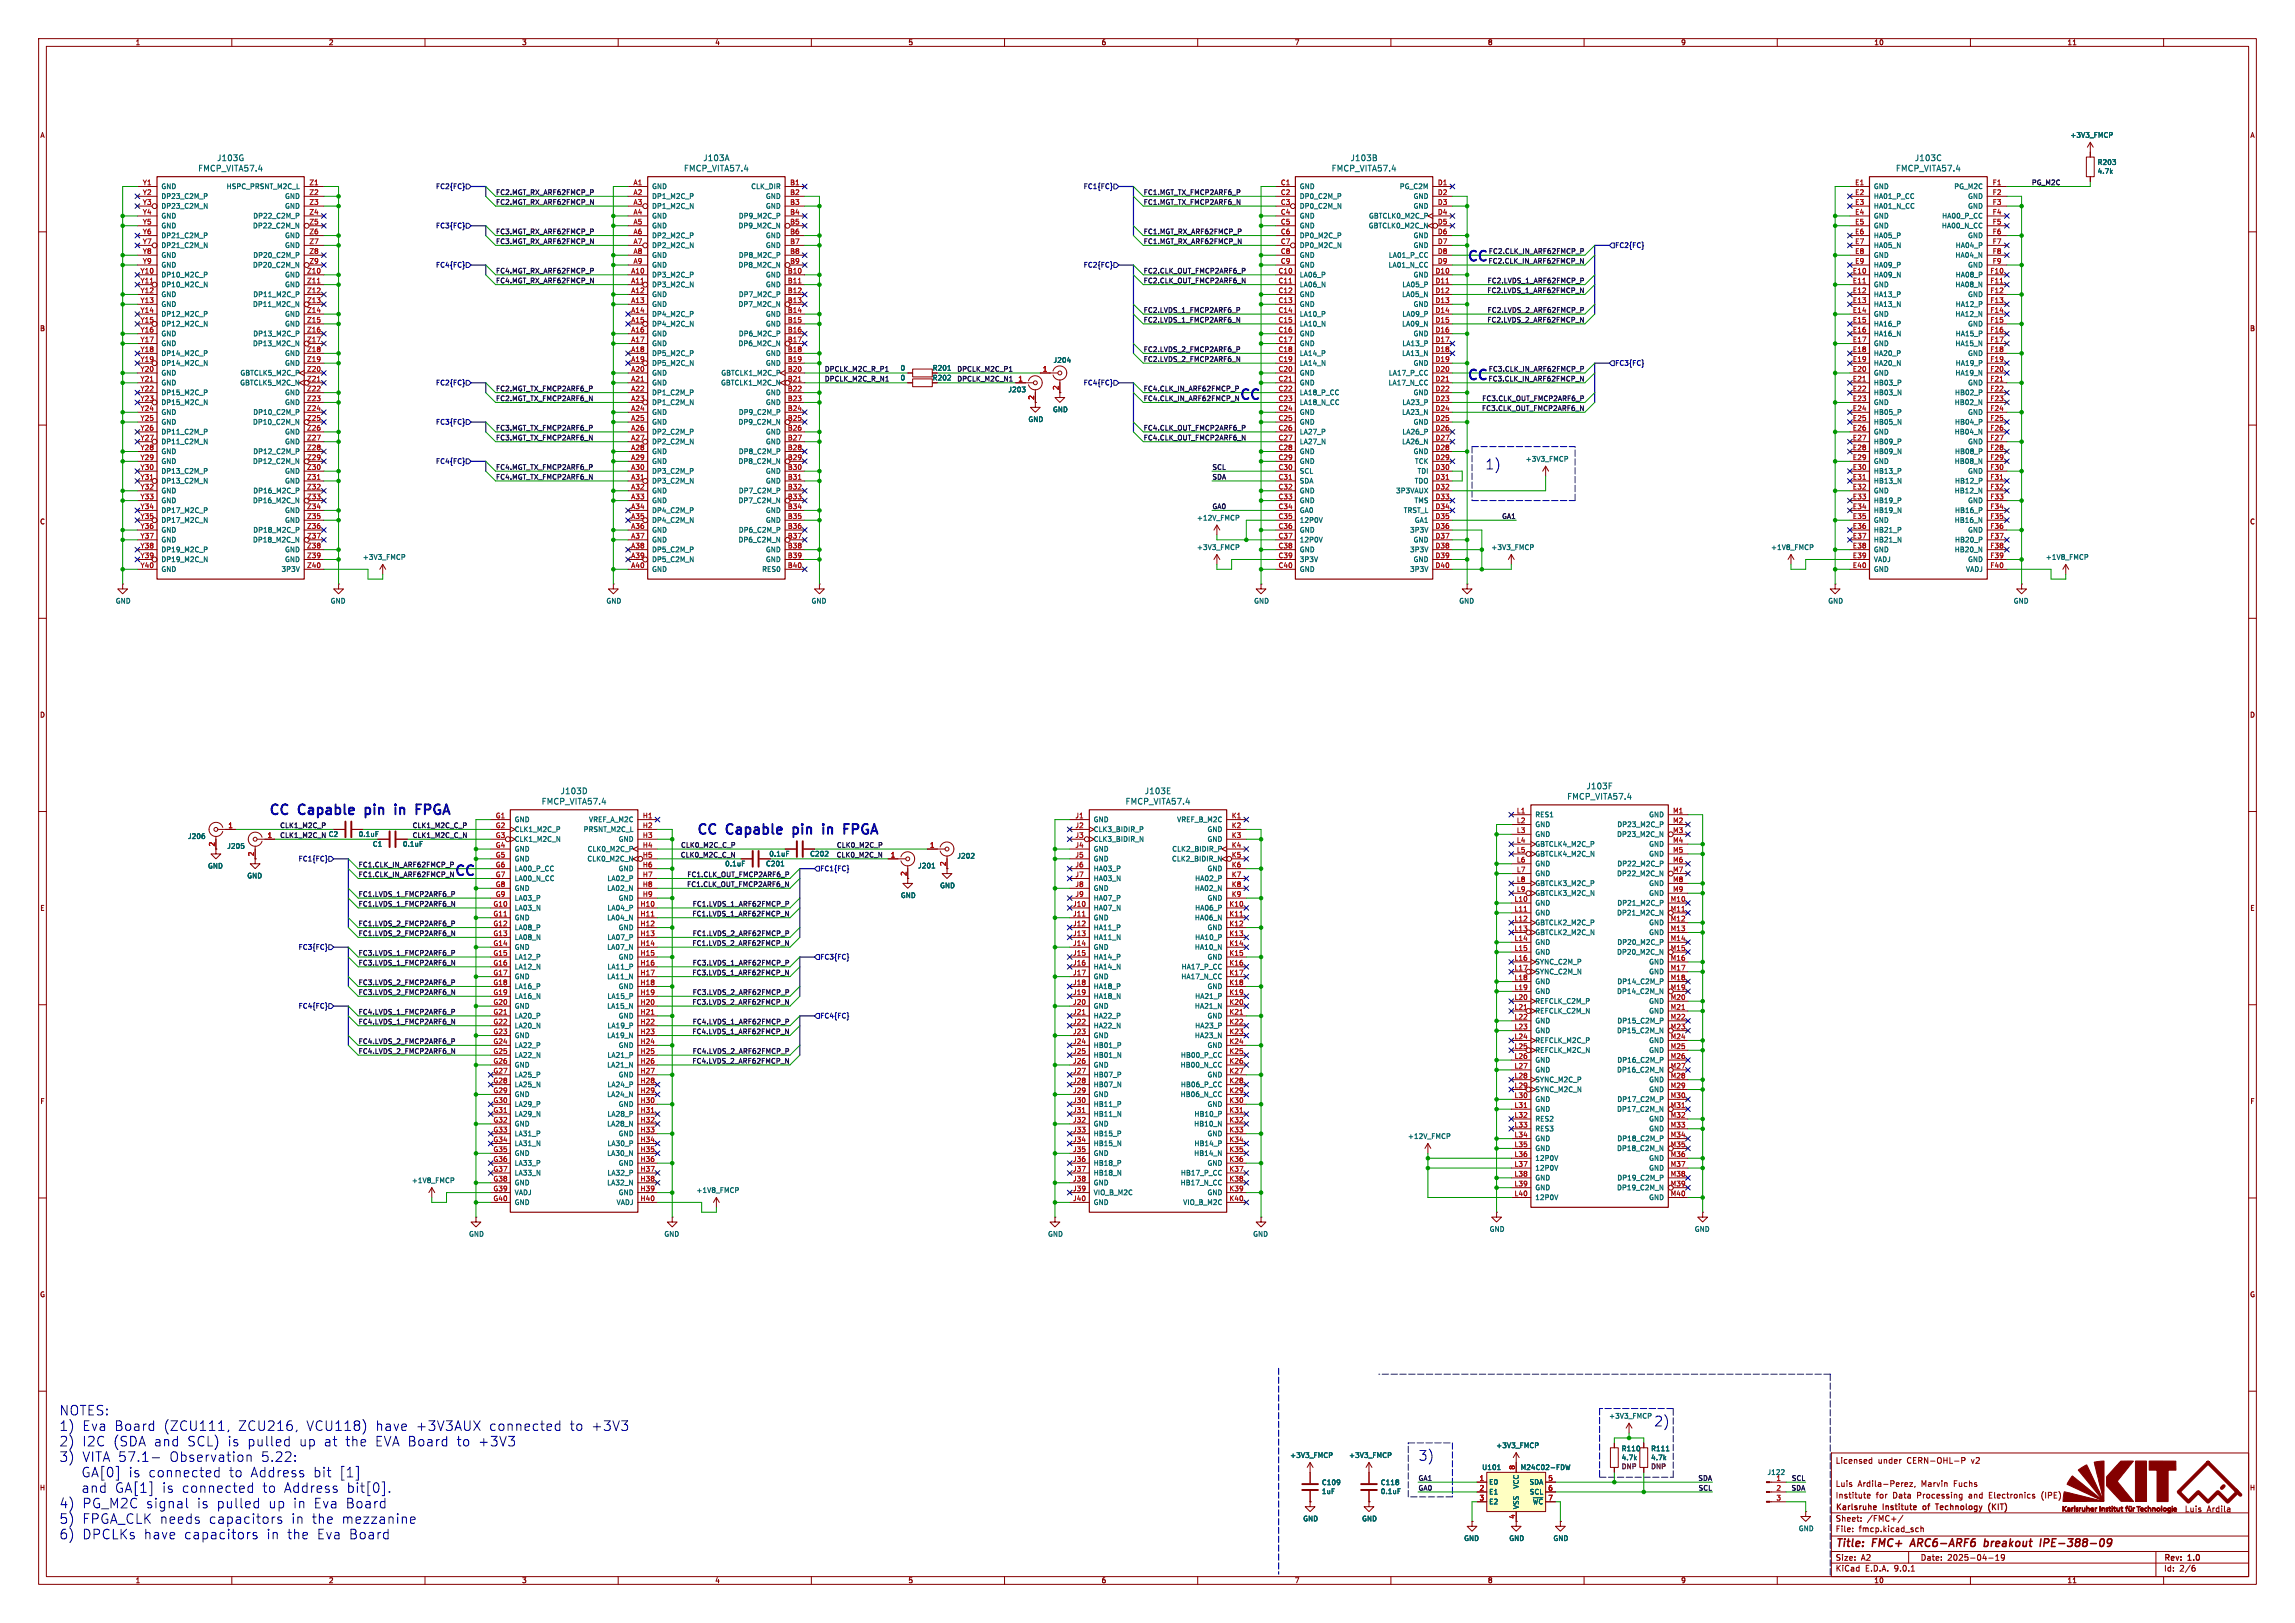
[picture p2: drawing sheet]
<svg xmlns="http://www.w3.org/2000/svg" width="594mm" height="420mm" viewBox="0 0 594 420" stroke-linecap="round" stroke-linejoin="round" font-family="sans-serif">
<defs><g id="words">
<g font-size="3.5" fill="#0000c2">
<text x="379.5" y="68.3">CC</text>
<text x="379.5" y="99.1">CC</text>
<text x="320.5" y="104.1">CC</text>
<text x="384.6" y="121.7">1)</text>
<text x="69.3" y="211.6">CC</text>
<text x="77.3" y="211.6">Capable</text>
<text x="95.5" y="211.6">pin</text>
<text x="104.3" y="211.6">in</text>
<text x="110.7" y="211.6">FPGA</text>
<text x="180" y="216.7">CC</text>
<text x="188.1" y="216.7">Capable</text>
<text x="206.3" y="216.7">pin</text>
<text x="215" y="216.7">in</text>
<text x="221.5" y="216.7">FPGA</text>
<text x="117.3" y="227.3">CC</text>
<text x="15.2" y="366.5">NOTES:</text>
<text x="15.2" y="370.5">1)</text>
<text x="21.1" y="370.5">Eva Board</text>
<text x="42" y="370.5">(ZCU111,</text>
<text x="61.3" y="370.5">ZCU216,</text>
<text x="78.9" y="370.5">VCU118)</text>
<text x="96.8" y="370.5">have</text>
<text x="107.2" y="370.5">+3V3AUX</text>
<text x="126.1" y="370.5">connected</text>
<text x="146.9" y="370.5">to</text>
<text x="152.5" y="370.5">+3V3</text>
<text x="428" y="369.3">2)</text>
<text x="15.2" y="374.5">2)</text>
<text x="21.1" y="374.5">I2C</text>
<text x="29" y="374.5">(SDA and</text>
<text x="48.1" y="374.5">SCL)</text>
<text x="58.5" y="374.5">is</text>
<text x="63.6" y="374.5">pulled</text>
<text x="76.9" y="374.5">up</text>
<text x="83.3" y="374.5">at</text>
<text x="88.8" y="374.5">the</text>
<text x="96.5" y="374.5">EVA Board</text>
<text x="117.5" y="374.5">to</text>
<text x="123.1" y="374.5">+3V3</text>
<text x="15.2" y="378.5">3)</text>
<text x="20.8" y="382.5">GA[0]</text>
<text x="21.1" y="378.5">VITA 57.1-</text>
<text x="33" y="382.5">is</text>
<text x="38" y="382.5">connected</text>
<text x="43.6" y="378.5">Observation</text>
<text x="58.9" y="382.5">to</text>
<text x="64.4" y="382.5">Address</text>
<text x="67.2" y="378.5">5.22:</text>
<text x="80.6" y="382.5">bit</text>
<text x="87.3" y="382.5">[1]</text>
<text x="367" y="378.2">3)</text>
<text x="20.8" y="386.5">and</text>
<text x="29.4" y="386.5">GA[1]</text>
<text x="41.6" y="386.5">is</text>
<text x="46.6" y="386.5">connected</text>
<text x="67.5" y="386.5">to</text>
<text x="73" y="386.5">Address</text>
<text x="89.2" y="386.5">bit[0].</text>
<text x="15.2" y="390.5">4)</text>
<text x="15.2" y="394.5">5)</text>
<text x="21.1" y="390.5">PG_M2C signal</text>
<text x="21.1" y="394.5">FPGA_CLK needs</text>
<text x="50.7" y="390.5">is</text>
<text x="53.8" y="394.5">capacitors</text>
<text x="55.7" y="390.5">pulled</text>
<text x="69.1" y="390.5">up</text>
<text x="75.1" y="394.5">in</text>
<text x="75.4" y="390.5">in</text>
<text x="80.3" y="394.5">the</text>
<text x="80.7" y="390.5">Eva Board</text>
<text x="88" y="394.5">mezzanine</text>
<text x="15.2" y="398.5">6)</text>
<text x="21.1" y="398.5">DPCLKs</text>
<text x="37" y="398.5">have</text>
<text x="47.4" y="398.5">capacitors</text>
<text x="68.7" y="398.5">in</text>
<text x="73.9" y="398.5">the</text>
<text x="81.6" y="398.5">Eva Board</text>
</g>
<g font-size="2.8" fill="#840000">
<text x="475" y="400.9">Title:</text>
<text x="484.7" y="400.9">FMC+</text>
<text x="495.5" y="400.9">ARC6-ARF6</text>
<text x="515.2" y="400.9">breakout</text>
<text x="530.5" y="400.9">IPE-388-09</text>
</g>
<g font-size="2.1" fill="#006464">
<text x="56.1" y="41.9">J103G</text>
<text x="181.9" y="41.9">J103A</text>
<text x="349.5" y="41.9">J103B</text>
<text x="495.5" y="41.9">J103C</text>
<text x="51.2" y="44.6">FMCP_VITA57.4</text>
<text x="176.9" y="44.6">FMCP_VITA57.4</text>
<text x="344.6" y="44.6">FMCP_VITA57.4</text>
<text x="490.6" y="44.6">FMCP_VITA57.4</text>
<text x="140.1" y="208.4">FMCP_VITA57.4</text>
<text x="145" y="205.7">J103D</text>
<text x="291.2" y="208.4">FMCP_VITA57.4</text>
<text x="296.2" y="205.7">J103E</text>
<text x="405.5" y="207.1">FMCP_VITA57.4</text>
<text x="410.5" y="204.4">J103F</text>
</g>
<g font-size="2.1" fill="#840000">
<text x="475" y="379">Licensed</text>
<text x="486" y="379">under</text>
<text x="493.6" y="379">CERN-OHL-P</text>
<text x="510.4" y="379">v2</text>
<text x="475" y="388">Institute</text>
<text x="475" y="385">Luis</text>
<text x="480.8" y="385">Ardila-Perez,</text>
<text x="485.5" y="388">for</text>
<text x="490" y="388">Data</text>
<text x="496.3" y="388">Processing</text>
<text x="497.3" y="385">Marvin</text>
<text x="505.8" y="385">Fuchs</text>
<text x="509.8" y="388">and</text>
<text x="515.2" y="388">Electronics</text>
<text x="528.9" y="388">(IPE)</text>
<text x="475" y="394">Sheet:</text>
<text x="475" y="391.2">Karlsruhe</text>
<text x="483.2" y="394">/FMC+/</text>
<text x="487.5" y="391.2">Institute</text>
<text x="498.4" y="391.2">of</text>
<text x="502.4" y="391.2">Technology</text>
<text x="516.5" y="391.2">(KIT)</text>
<text x="565.4" y="391.5">Luis</text>
<text x="571.2" y="391.5">Ardila</text>
<text x="475" y="396.7">File:</text>
<text x="481.1" y="396.7">fmcp.kicad_sch</text>
<text x="475" y="406.9">KiCad</text>
<text x="475" y="404.1">Size:</text>
<text x="481.7" y="404.1">A2</text>
<text x="482.7" y="406.9">E.D.A.</text>
<text x="490.3" y="406.9">9.0.1</text>
<text x="497" y="404.1">Date:</text>
<text x="504" y="404.1">2025-04-19</text>
<text x="560" y="404.3">Rev:</text>
<text x="560" y="406.9">Id:</text>
<text x="564.1" y="406.9">2/6</text>
<text x="566.4" y="404.3">1.0</text>
</g>
<g font-size="1.8" fill="#840000">
<text x="35" y="11.9">1</text>
<text x="85" y="11.9">2</text>
<text x="135" y="11.9">3</text>
<text x="185" y="11.9">4</text>
<text x="235" y="11.9">5</text>
<text x="285" y="11.9">6</text>
<text x="335" y="11.9">7</text>
<text x="385" y="11.9">8</text>
<text x="435" y="11.9">9</text>
<text x="485" y="11.9">10</text>
<text x="535" y="11.9">11</text>
<text x="10.3" y="35.9">A</text>
<text x="582.3" y="35.9">A</text>
<text x="10.3" y="85.9">B</text>
<text x="582.3" y="85.9">B</text>
<text x="241.3" y="98.7">R202</text>
<text x="241.3" y="96.1">R201</text>
<text x="10.3" y="135.9">C</text>
<text x="582.3" y="135.9">C</text>
<text x="10.3" y="185.9">D</text>
<text x="582.3" y="185.9">D</text>
<text x="244.9" y="224.2" transform="rotate(-90 244.9 224.2)">2</text>
<text x="10.3" y="235.9">E</text>
<text x="582.3" y="235.9">E</text>
<text x="10.3" y="285.9">F</text>
<text x="582.3" y="285.9">F</text>
<text x="10.3" y="335.9">G</text>
<text x="582.3" y="335.9">G</text>
<text x="10.2" y="385.9">H</text>
<text x="582.2" y="385.9">H</text>
<text x="35" y="409.9">1</text>
<text x="85" y="409.9">2</text>
<text x="135" y="409.9">3</text>
<text x="185" y="409.9">4</text>
<text x="235" y="409.9">5</text>
<text x="285" y="409.9">6</text>
<text x="335" y="409.9">7</text>
<text x="385" y="409.9">8</text>
<text x="435" y="409.9">9</text>
<text x="485" y="409.9">10</text>
<text x="535" y="409.9">11</text>
</g>
<g font-size="1.8" fill="#006464">
<text x="535.7" y="35.8">+3V3_FMCP</text>
<text x="542.8" y="42.9">R203</text>
<text x="542.8" y="45.2">4.7k</text>
<text x="41.7" y="49.1">GND</text>
<text x="41.7" y="51.7">DP23_C2M_P</text>
<text x="58.5" y="49.1">HSPC_PRSNT_M2C_L</text>
<text x="73.7" y="51.7">GND</text>
<text x="168.7" y="49.1">GND</text>
<text x="168.7" y="51.7">DP1_M2C_P</text>
<text x="194.3" y="49.1">CLK_DIR</text>
<text x="198.1" y="51.7">GND</text>
<text x="336.3" y="49.1">GND</text>
<text x="336.3" y="51.7">DP0_C2M_P</text>
<text x="362.2" y="49.1">PG_C2M</text>
<text x="365.8" y="51.7">GND</text>
<text x="484.9" y="49.1">GND</text>
<text x="484.9" y="51.7">HA01_P_CC</text>
<text x="505.7" y="49.1">PG_M2C</text>
<text x="509.3" y="51.7">GND</text>
<text x="41.7" y="54.2">DP23_C2M_N</text>
<text x="41.7" y="56.7">GND</text>
<text x="41.7" y="59.3">GND</text>
<text x="65.4" y="59.3">DP22_C2M_N</text>
<text x="65.4" y="56.7">DP22_C2M_P</text>
<text x="73.7" y="54.2">GND</text>
<text x="168.7" y="54.2">DP1_M2C_N</text>
<text x="168.7" y="56.7">GND</text>
<text x="168.7" y="59.3">GND</text>
<text x="191" y="59.3">DP9_M2C_N</text>
<text x="191.1" y="56.7">DP9_M2C_P</text>
<text x="198.1" y="54.2">GND</text>
<text x="336.3" y="54.2">DP0_C2M_N</text>
<text x="336.3" y="56.7">GND</text>
<text x="336.3" y="59.3">GND</text>
<text x="354.1" y="59.3">GBTCLK0_M2C_N</text>
<text x="354.2" y="56.7">GBTCLK0_M2C_P</text>
<text x="365.8" y="54.2">GND</text>
<text x="484.9" y="54.2">HA01_N_CC</text>
<text x="484.9" y="56.7">GND</text>
<text x="484.9" y="59.3">GND</text>
<text x="502.5" y="59.3">HA00_N_CC</text>
<text x="502.5" y="56.7">HA00_P_CC</text>
<text x="509.3" y="54.2">GND</text>
<text x="41.7" y="61.8">DP21_C2M_P</text>
<text x="41.7" y="64.4">DP21_C2M_N</text>
<text x="73.7" y="61.8">GND</text>
<text x="73.7" y="64.4">GND</text>
<text x="168.7" y="61.8">DP2_M2C_P</text>
<text x="168.7" y="64.4">DP2_M2C_N</text>
<text x="198.1" y="61.8">GND</text>
<text x="198.1" y="64.4">GND</text>
<text x="336.3" y="61.8">DP0_M2C_P</text>
<text x="336.3" y="64.4">DP0_M2C_N</text>
<text x="365.8" y="61.8">GND</text>
<text x="365.8" y="64.4">GND</text>
<text x="484.9" y="61.8">HA05_P</text>
<text x="484.9" y="64.4">HA05_N</text>
<text x="506.1" y="64.4">HA04_P</text>
<text x="509.3" y="61.8">GND</text>
<text x="41.7" y="66.9">GND</text>
<text x="41.7" y="69.4">GND</text>
<text x="41.7" y="72">DP10_M2C_P</text>
<text x="65.4" y="69.4">DP20_C2M_N</text>
<text x="65.4" y="66.9">DP20_C2M_P</text>
<text x="73.7" y="72">GND</text>
<text x="168.7" y="66.9">GND</text>
<text x="168.7" y="69.4">GND</text>
<text x="168.7" y="72">DP3_M2C_P</text>
<text x="191" y="69.4">DP8_M2C_N</text>
<text x="191.1" y="66.9">DP8_M2C_P</text>
<text x="198.1" y="72">GND</text>
<text x="336.3" y="66.9">GND</text>
<text x="336.3" y="69.4">GND</text>
<text x="336.3" y="72">LA06_P</text>
<text x="359.3" y="69.4">LA01_N_CC</text>
<text x="359.3" y="66.9">LA01_P_CC</text>
<text x="365.8" y="72">GND</text>
<text x="484.9" y="66.9">GND</text>
<text x="484.9" y="69.4">HA09_P</text>
<text x="484.9" y="72">HA09_N</text>
<text x="506" y="66.9">HA04_N</text>
<text x="506.1" y="72">HA08_P</text>
<text x="509.3" y="69.4">GND</text>
<text x="41.7" y="74.5">DP10_M2C_N</text>
<text x="41.7" y="77.1">GND</text>
<text x="65.4" y="77.1">DP11_M2C_P</text>
<text x="73.7" y="74.5">GND</text>
<text x="168.7" y="74.5">DP3_M2C_N</text>
<text x="168.7" y="77.1">GND</text>
<text x="191.1" y="77.1">DP7_M2C_P</text>
<text x="198.1" y="74.5">GND</text>
<text x="336.3" y="74.5">LA06_N</text>
<text x="336.3" y="77.1">GND</text>
<text x="362.8" y="77.1">LA05_N</text>
<text x="362.8" y="74.5">LA05_P</text>
<text x="484.9" y="74.5">GND</text>
<text x="484.9" y="77.1">HA13_P</text>
<text x="506" y="74.5">HA08_N</text>
<text x="509.3" y="77.1">GND</text>
<text x="41.7" y="79.6">GND</text>
<text x="41.7" y="82.1">DP12_M2C_P</text>
<text x="65.4" y="79.6">DP11_M2C_N</text>
<text x="73.7" y="82.1">GND</text>
<text x="168.7" y="79.6">GND</text>
<text x="168.7" y="82.1">DP4_M2C_P</text>
<text x="191" y="79.6">DP7_M2C_N</text>
<text x="198.1" y="82.1">GND</text>
<text x="336.3" y="79.6">GND</text>
<text x="336.3" y="82.1">LA10_P</text>
<text x="362.8" y="82.1">LA09_P</text>
<text x="365.8" y="79.6">GND</text>
<text x="484.9" y="79.6">HA13_N</text>
<text x="484.9" y="82.1">GND</text>
<text x="506" y="82.1">HA12_N</text>
<text x="506.1" y="79.6">HA12_P</text>
<text x="41.7" y="84.7">DP12_M2C_N</text>
<text x="41.7" y="87.2">GND</text>
<text x="41.7" y="89.8">GND</text>
<text x="65.4" y="89.8">DP13_M2C_N</text>
<text x="65.4" y="87.2">DP13_M2C_P</text>
<text x="73.7" y="84.7">GND</text>
<text x="168.7" y="84.7">DP4_M2C_N</text>
<text x="168.7" y="87.2">GND</text>
<text x="168.7" y="89.8">GND</text>
<text x="191" y="89.8">DP6_M2C_N</text>
<text x="191.1" y="87.2">DP6_M2C_P</text>
<text x="198.1" y="84.7">GND</text>
<text x="336.3" y="84.7">LA10_N</text>
<text x="336.3" y="87.2">GND</text>
<text x="336.3" y="89.8">GND</text>
<text x="362.8" y="84.7">LA09_N</text>
<text x="362.8" y="89.8">LA13_P</text>
<text x="365.8" y="87.2">GND</text>
<text x="484.9" y="84.7">HA16_P</text>
<text x="484.9" y="87.2">HA16_N</text>
<text x="484.9" y="89.8">GND</text>
<text x="506" y="89.8">HA15_N</text>
<text x="506.1" y="87.2">HA15_P</text>
<text x="509.3" y="84.7">GND</text>
<text x="41.7" y="92.3">DP14_M2C_P</text>
<text x="41.7" y="94.8">DP14_M2C_N</text>
<text x="73.7" y="92.3">GND</text>
<text x="73.7" y="94.8">GND</text>
<text x="168.7" y="92.3">DP5_M2C_P</text>
<text x="168.7" y="94.8">DP5_M2C_N</text>
<text x="198.1" y="92.3">GND</text>
<text x="198.1" y="94.8">GND</text>
<text x="272.6" y="94.1">J204</text>
<text x="336.3" y="92.3">LA14_P</text>
<text x="336.3" y="94.8">LA14_N</text>
<text x="362.8" y="92.3">LA13_N</text>
<text x="365.8" y="94.8">GND</text>
<text x="484.9" y="92.3">HA20_P</text>
<text x="484.9" y="94.8">HA20_N</text>
<text x="506.1" y="94.8">HA19_P</text>
<text x="509.3" y="92.3">GND</text>
<text x="41.7" y="97.4">GND</text>
<text x="41.7" y="99.9">GND</text>
<text x="62" y="99.9">GBTCLK5_M2C_N</text>
<text x="62.1" y="97.4">GBTCLK5_M2C_P</text>
<text x="168.7" y="97.4">GND</text>
<text x="168.7" y="99.9">GND</text>
<text x="186.5" y="99.9">GBTCLK1_M2C_N</text>
<text x="186.6" y="97.4">GBTCLK1_M2C_P</text>
<text x="233" y="98.7">0</text>
<text x="233" y="96.1">0</text>
<text x="260.9" y="101.7">J203</text>
<text x="336.3" y="97.4">GND</text>
<text x="336.3" y="99.9">GND</text>
<text x="359.3" y="99.9">LA17_N_CC</text>
<text x="359.3" y="97.4">LA17_P_CC</text>
<text x="484.9" y="97.4">GND</text>
<text x="484.9" y="99.9">HB03_P</text>
<text x="506" y="97.4">HA19_N</text>
<text x="509.3" y="99.9">GND</text>
<text x="41.7" y="102.5">DP15_M2C_P</text>
<text x="41.7" y="105">DP15_M2C_N</text>
<text x="41.7" y="107.5">GND</text>
<text x="65.4" y="107.5">DP10_C2M_P</text>
<text x="73.7" y="102.5">GND</text>
<text x="73.7" y="105">GND</text>
<text x="168.7" y="102.5">DP1_C2M_P</text>
<text x="168.7" y="105">DP1_C2M_N</text>
<text x="168.7" y="107.5">GND</text>
<text x="191.1" y="107.5">DP9_C2M_P</text>
<text x="198.1" y="102.5">GND</text>
<text x="198.1" y="105">GND</text>
<text x="272.4" y="106.9">GND</text>
<text x="336.3" y="102.5">LA18_P_CC</text>
<text x="336.3" y="105">LA18_N_CC</text>
<text x="336.3" y="107.5">GND</text>
<text x="362.8" y="107.5">LA23_N</text>
<text x="362.8" y="105">LA23_P</text>
<text x="365.8" y="102.5">GND</text>
<text x="484.9" y="102.5">HB03_N</text>
<text x="484.9" y="105">GND</text>
<text x="484.9" y="107.5">HB05_P</text>
<text x="505.8" y="105">HB02_N</text>
<text x="505.9" y="102.5">HB02_P</text>
<text x="509.3" y="107.5">GND</text>
<text x="41.7" y="110.1">GND</text>
<text x="41.7" y="112.6">DP11_C2M_P</text>
<text x="65.4" y="110.1">DP10_C2M_N</text>
<text x="73.7" y="112.6">GND</text>
<text x="168.7" y="110.1">GND</text>
<text x="168.7" y="112.6">DP2_C2M_P</text>
<text x="191" y="110.1">DP9_C2M_N</text>
<text x="198.1" y="112.6">GND</text>
<text x="266.1" y="109.4">GND</text>
<text x="336.3" y="110.1">GND</text>
<text x="336.3" y="112.6">LA27_P</text>
<text x="362.8" y="112.6">LA26_P</text>
<text x="365.8" y="110.1">GND</text>
<text x="484.9" y="110.1">HB05_N</text>
<text x="484.9" y="112.6">GND</text>
<text x="505.8" y="112.6">HB04_N</text>
<text x="505.9" y="110.1">HB04_P</text>
<text x="41.7" y="115.2">DP11_C2M_N</text>
<text x="41.7" y="117.7">GND</text>
<text x="65.4" y="117.7">DP12_C2M_P</text>
<text x="73.7" y="115.2">GND</text>
<text x="168.7" y="115.2">DP2_C2M_N</text>
<text x="168.7" y="117.7">GND</text>
<text x="191.1" y="117.7">DP8_C2M_P</text>
<text x="198.1" y="115.2">GND</text>
<text x="336.3" y="115.2">LA27_N</text>
<text x="336.3" y="117.7">GND</text>
<text x="362.8" y="115.2">LA26_N</text>
<text x="365.8" y="117.7">GND</text>
<text x="394.8" y="119.7">+3V3_FMCP</text>
<text x="484.9" y="115.2">HB09_P</text>
<text x="484.9" y="117.7">HB09_N</text>
<text x="505.9" y="117.7">HB08_P</text>
<text x="509.3" y="115.2">GND</text>
<text x="41.7" y="120.2">GND</text>
<text x="41.7" y="122.8">DP13_C2M_P</text>
<text x="41.7" y="125.3">DP13_C2M_N</text>
<text x="65.4" y="120.2">DP12_C2M_N</text>
<text x="73.7" y="122.8">GND</text>
<text x="73.7" y="125.3">GND</text>
<text x="168.7" y="120.2">GND</text>
<text x="168.7" y="122.8">DP3_C2M_P</text>
<text x="168.7" y="125.3">DP3_C2M_N</text>
<text x="191" y="120.2">DP8_C2M_N</text>
<text x="198.1" y="122.8">GND</text>
<text x="198.1" y="125.3">GND</text>
<text x="336.3" y="120.2">GND</text>
<text x="336.3" y="122.8">SCL</text>
<text x="336.3" y="125.3">SDA</text>
<text x="366.1" y="125.3">TDO</text>
<text x="366.1" y="120.2">TCK</text>
<text x="366.8" y="122.8">TDI</text>
<text x="484.9" y="120.2">GND</text>
<text x="484.9" y="122.8">HB13_P</text>
<text x="484.9" y="125.3">HB13_N</text>
<text x="505.8" y="120.2">HB08_N</text>
<text x="505.9" y="125.3">HB12_P</text>
<text x="509.3" y="122.8">GND</text>
<text x="41.7" y="127.9">GND</text>
<text x="41.7" y="130.4">GND</text>
<text x="65.4" y="130.4">DP16_M2C_N</text>
<text x="65.4" y="127.9">DP16_M2C_P</text>
<text x="168.7" y="127.9">GND</text>
<text x="168.7" y="130.4">GND</text>
<text x="191" y="130.4">DP7_C2M_N</text>
<text x="191.1" y="127.9">DP7_C2M_P</text>
<text x="336.3" y="127.9">GND</text>
<text x="336.3" y="130.4">GND</text>
<text x="361.2" y="127.9">3P3VAUX</text>
<text x="366" y="130.4">TMS</text>
<text x="484.9" y="127.9">GND</text>
<text x="484.9" y="130.4">HB19_P</text>
<text x="505.8" y="127.9">HB12_N</text>
<text x="509.3" y="130.4">GND</text>
<text x="41.7" y="132.9">DP17_M2C_P</text>
<text x="41.7" y="135.5">DP17_M2C_N</text>
<text x="73.7" y="132.9">GND</text>
<text x="73.7" y="135.5">GND</text>
<text x="168.7" y="132.9">DP4_C2M_P</text>
<text x="168.7" y="135.5">DP4_C2M_N</text>
<text x="198.1" y="132.9">GND</text>
<text x="198.1" y="135.5">GND</text>
<text x="309.7" y="134.9">+12V_FMCP</text>
<text x="336.3" y="132.9">GA0</text>
<text x="336.3" y="135.5">12P0V</text>
<text x="363.2" y="132.9">TRST_L</text>
<text x="366.1" y="135.5">GA1</text>
<text x="484.9" y="132.9">HB19_N</text>
<text x="484.9" y="135.5">GND</text>
<text x="505.8" y="135.5">HB16_N</text>
<text x="505.9" y="132.9">HB16_P</text>
<text x="41.7" y="138">GND</text>
<text x="41.7" y="140.6">GND</text>
<text x="41.7" y="143.1">DP19_M2C_P</text>
<text x="65.4" y="140.6">DP18_M2C_N</text>
<text x="65.4" y="138">DP18_M2C_P</text>
<text x="73.7" y="143.1">GND</text>
<text x="168.7" y="138">GND</text>
<text x="168.7" y="140.6">GND</text>
<text x="168.7" y="143.1">DP5_C2M_P</text>
<text x="191" y="140.6">DP6_C2M_N</text>
<text x="191.1" y="138">DP6_C2M_P</text>
<text x="198.1" y="143.1">GND</text>
<text x="309.7" y="142.5">+3V3_FMCP</text>
<text x="336.3" y="138">GND</text>
<text x="336.3" y="140.6">12P0V</text>
<text x="336.3" y="143.1">GND</text>
<text x="364.8" y="138">3P3V</text>
<text x="364.8" y="143.1">3P3V</text>
<text x="365.8" y="140.6">GND</text>
<text x="385.9" y="142.5">+3V3_FMCP</text>
<text x="458.3" y="142.5">+1V8_FMCP</text>
<text x="484.9" y="138">HB21_P</text>
<text x="484.9" y="140.6">HB21_N</text>
<text x="484.9" y="143.1">GND</text>
<text x="505.8" y="143.1">HB20_N</text>
<text x="505.9" y="140.6">HB20_P</text>
<text x="509.3" y="138">GND</text>
<text x="41.7" y="145.6">DP19_M2C_N</text>
<text x="41.7" y="148.2">GND</text>
<text x="72.7" y="148.2">3P3V</text>
<text x="73.7" y="145.6">GND</text>
<text x="93.8" y="145.1">+3V3_FMCP</text>
<text x="168.7" y="145.6">DP5_C2M_N</text>
<text x="168.7" y="148.2">GND</text>
<text x="197.1" y="148.2">RES0</text>
<text x="198.1" y="145.6">GND</text>
<text x="336.3" y="145.6">3P3V</text>
<text x="336.3" y="148.2">GND</text>
<text x="364.8" y="148.2">3P3V</text>
<text x="365.8" y="145.6">GND</text>
<text x="484.9" y="145.6">VADJ</text>
<text x="484.9" y="148.2">GND</text>
<text x="508.7" y="148.2">VADJ</text>
<text x="509.3" y="145.6">GND</text>
<text x="529.4" y="145.1">+1V8_FMCP</text>
<text x="29.8" y="156.4">GND</text>
<text x="85.5" y="156.4">GND</text>
<text x="156.8" y="156.4">GND</text>
<text x="209.9" y="156.4">GND</text>
<text x="324.5" y="156.4">GND</text>
<text x="377.6" y="156.4">GND</text>
<text x="473.1" y="156.4">GND</text>
<text x="521.1" y="156.4">GND</text>
<text x="133.1" y="213">GND</text>
<text x="133.1" y="215.5">CLK1_M2C_P</text>
<text x="150.9" y="215.5">PRSNT_M2C_L</text>
<text x="152.3" y="213">VREF_A_M2C</text>
<text x="283" y="213">GND</text>
<text x="283" y="215.5">CLK3_BIDIR_P</text>
<text x="304.5" y="213">VREF_B_M2C</text>
<text x="312.4" y="215.5">GND</text>
<text x="397.3" y="211.7">RES1</text>
<text x="397.3" y="214.2">GND</text>
<text x="418.5" y="214.2">DP23_M2C_P</text>
<text x="426.7" y="211.7">GND</text>
<text x="48.5" y="217.3">J206</text>
<text x="58.7" y="219.8">J205</text>
<text x="84.9" y="216.8">C2</text>
<text x="92.7" y="216.8">0.1uF</text>
<text x="96.4" y="219.3">C1</text>
<text x="104.1" y="219.3">0.1uF</text>
<text x="133.1" y="218">CLK1_M2C_N</text>
<text x="133.1" y="220.6">GND</text>
<text x="152" y="220.6">CLK0_M2C_P</text>
<text x="160" y="218">GND</text>
<text x="199" y="221.8">0.1uF</text>
<text x="209.6" y="221.8">C202</text>
<text x="283" y="218">CLK3_BIDIR_N</text>
<text x="283" y="220.6">GND</text>
<text x="303.3" y="220.6">CLK2_BIDIR_P</text>
<text x="312.4" y="218">GND</text>
<text x="397.3" y="216.8">GND</text>
<text x="397.3" y="219.3">GBTCLK4_M2C_P</text>
<text x="397.3" y="221.8">GBTCLK4_M2C_N</text>
<text x="418.4" y="216.8">DP23_M2C_N</text>
<text x="426.7" y="219.3">GND</text>
<text x="426.7" y="221.8">GND</text>
<text x="53.7" y="225">GND</text>
<text x="63.9" y="227.5">GND</text>
<text x="133.1" y="223.1">GND</text>
<text x="133.1" y="225.7">LA00_P_CC</text>
<text x="151.9" y="223.1">CLK0_M2C_N</text>
<text x="160" y="225.7">GND</text>
<text x="187.6" y="224.4">0.1uF</text>
<text x="198.1" y="224.4">C201</text>
<text x="237.5" y="224.9">J201</text>
<text x="247.7" y="222.4">J202</text>
<text x="283" y="223.1">GND</text>
<text x="283" y="225.7">HA03_P</text>
<text x="303.2" y="223.1">CLK2_BIDIR_N</text>
<text x="312.4" y="225.7">GND</text>
<text x="397.3" y="224.4">GND</text>
<text x="397.3" y="226.9">GND</text>
<text x="418.4" y="226.9">DP22_M2C_N</text>
<text x="418.5" y="224.4">DP22_M2C_P</text>
<text x="133.1" y="228.2">LA00_N_CC</text>
<text x="133.1" y="230.7">GND</text>
<text x="133.1" y="233.3">LA03_P</text>
<text x="157" y="230.7">LA02_N</text>
<text x="157.1" y="228.2">LA02_P</text>
<text x="160" y="233.3">GND</text>
<text x="233" y="232.6">GND</text>
<text x="243.2" y="230">GND</text>
<text x="283" y="228.2">HA03_N</text>
<text x="283" y="230.7">GND</text>
<text x="283" y="233.3">HA07_P</text>
<text x="309.1" y="230.7">HA02_N</text>
<text x="309.2" y="228.2">HA02_P</text>
<text x="312.4" y="233.3">GND</text>
<text x="397.3" y="229.5">GBTCLK3_M2C_P</text>
<text x="397.3" y="232">GBTCLK3_M2C_N</text>
<text x="426.7" y="229.5">GND</text>
<text x="426.7" y="232">GND</text>
<text x="133.1" y="235.8">LA03_N</text>
<text x="133.1" y="238.4">GND</text>
<text x="157" y="238.4">LA04_N</text>
<text x="157.1" y="235.8">LA04_P</text>
<text x="283" y="235.8">HA07_N</text>
<text x="283" y="238.4">GND</text>
<text x="309.1" y="238.4">HA06_N</text>
<text x="309.2" y="235.8">HA06_P</text>
<text x="397.3" y="234.5">GND</text>
<text x="397.3" y="237.1">GND</text>
<text x="397.3" y="239.6">GBTCLK2_M2C_P</text>
<text x="418.4" y="237.1">DP21_M2C_N</text>
<text x="418.5" y="234.5">DP21_M2C_P</text>
<text x="426.7" y="239.6">GND</text>
<text x="133.1" y="240.9">LA08_P</text>
<text x="133.1" y="243.4">LA08_N</text>
<text x="133.1" y="246">GND</text>
<text x="157" y="246">LA07_N</text>
<text x="157.1" y="243.4">LA07_P</text>
<text x="160" y="240.9">GND</text>
<text x="283" y="240.9">HA11_P</text>
<text x="283" y="243.4">HA11_N</text>
<text x="283" y="246">GND</text>
<text x="309.1" y="246">HA10_N</text>
<text x="309.2" y="243.4">HA10_P</text>
<text x="312.4" y="240.9">GND</text>
<text x="397.3" y="242.2">GBTCLK2_M2C_N</text>
<text x="397.3" y="244.7">GND</text>
<text x="418.5" y="244.7">DP20_M2C_P</text>
<text x="426.7" y="242.2">GND</text>
<text x="133.1" y="248.5">LA12_P</text>
<text x="133.1" y="251.1">LA12_N</text>
<text x="157.1" y="251.1">LA11_P</text>
<text x="160" y="248.5">GND</text>
<text x="283" y="248.5">HA14_P</text>
<text x="283" y="251.1">HA14_N</text>
<text x="305.7" y="251.1">HA17_P_CC</text>
<text x="312.4" y="248.5">GND</text>
<text x="397.3" y="247.2">GND</text>
<text x="397.3" y="249.8">SYNC_C2M_P</text>
<text x="418.4" y="247.2">DP20_M2C_N</text>
<text x="426.7" y="249.8">GND</text>
<text x="133.1" y="253.6">GND</text>
<text x="133.1" y="256.1">LA16_P</text>
<text x="157" y="253.6">LA11_N</text>
<text x="160" y="256.1">GND</text>
<text x="283" y="253.6">GND</text>
<text x="283" y="256.1">HA18_P</text>
<text x="305.6" y="253.6">HA17_N_CC</text>
<text x="312.4" y="256.1">GND</text>
<text x="397.3" y="252.3">SYNC_C2M_N</text>
<text x="397.3" y="254.9">GND</text>
<text x="397.3" y="257.4">GND</text>
<text x="418.4" y="257.4">DP14_C2M_N</text>
<text x="418.5" y="254.9">DP14_C2M_P</text>
<text x="426.7" y="252.3">GND</text>
<text x="133.1" y="258.7">LA16_N</text>
<text x="133.1" y="261.2">GND</text>
<text x="133.1" y="263.8">LA20_P</text>
<text x="157" y="261.2">LA15_N</text>
<text x="157.1" y="258.7">LA15_P</text>
<text x="160" y="263.8">GND</text>
<text x="283" y="258.7">HA18_N</text>
<text x="283" y="261.2">GND</text>
<text x="283" y="263.8">HA22_P</text>
<text x="309.1" y="261.2">HA21_N</text>
<text x="309.2" y="258.7">HA21_P</text>
<text x="312.4" y="263.8">GND</text>
<text x="397.3" y="259.9">REFCLK_C2M_P</text>
<text x="397.3" y="262.5">REFCLK_C2M_N</text>
<text x="426.7" y="259.9">GND</text>
<text x="426.7" y="262.5">GND</text>
<text x="133.1" y="266.3">LA20_N</text>
<text x="133.1" y="268.8">GND</text>
<text x="157" y="268.8">LA19_N</text>
<text x="157.1" y="266.3">LA19_P</text>
<text x="283" y="266.3">HA22_N</text>
<text x="283" y="268.8">GND</text>
<text x="309.1" y="268.8">HA23_N</text>
<text x="309.2" y="266.3">HA23_P</text>
<text x="397.3" y="265">GND</text>
<text x="397.3" y="267.6">GND</text>
<text x="418.4" y="267.6">DP15_C2M_N</text>
<text x="418.5" y="265">DP15_C2M_P</text>
<text x="133.1" y="271.4">LA22_P</text>
<text x="133.1" y="273.9">LA22_N</text>
<text x="157.1" y="273.9">LA21_P</text>
<text x="160" y="271.4">GND</text>
<text x="283" y="271.4">HB01_P</text>
<text x="283" y="273.9">HB01_N</text>
<text x="305.5" y="273.9">HB00_P_CC</text>
<text x="312.4" y="271.4">GND</text>
<text x="397.3" y="270.1">REFCLK_M2C_P</text>
<text x="397.3" y="272.6">REFCLK_M2C_N</text>
<text x="397.3" y="275.2">GND</text>
<text x="418.5" y="275.2">DP16_C2M_P</text>
<text x="426.7" y="270.1">GND</text>
<text x="426.7" y="272.6">GND</text>
<text x="133.1" y="276.5">GND</text>
<text x="133.1" y="279">LA25_P</text>
<text x="133.1" y="281.5">LA25_N</text>
<text x="157" y="276.5">LA21_N</text>
<text x="157.1" y="281.5">LA24_P</text>
<text x="160" y="279">GND</text>
<text x="283" y="276.5">GND</text>
<text x="283" y="279">HB07_P</text>
<text x="283" y="281.5">HB07_N</text>
<text x="305.5" y="276.5">HB00_N_CC</text>
<text x="305.5" y="281.5">HB06_P_CC</text>
<text x="312.4" y="279">GND</text>
<text x="397.3" y="277.7">GND</text>
<text x="397.3" y="280.3">SYNC_M2C_P</text>
<text x="418.4" y="277.7">DP16_C2M_N</text>
<text x="426.7" y="280.3">GND</text>
<text x="133.1" y="284.1">GND</text>
<text x="133.1" y="286.6">LA29_P</text>
<text x="157" y="284.1">LA24_N</text>
<text x="160" y="286.6">GND</text>
<text x="283" y="284.1">GND</text>
<text x="283" y="286.6">HB11_P</text>
<text x="305.5" y="284.1">HB06_N_CC</text>
<text x="312.4" y="286.6">GND</text>
<text x="397.3" y="282.8">SYNC_M2C_N</text>
<text x="397.3" y="285.3">GND</text>
<text x="397.3" y="287.9">GND</text>
<text x="418.4" y="287.9">DP17_C2M_N</text>
<text x="418.5" y="285.3">DP17_C2M_P</text>
<text x="426.7" y="282.8">GND</text>
<text x="133.1" y="289.2">LA29_N</text>
<text x="133.1" y="291.7">GND</text>
<text x="157" y="291.7">LA28_N</text>
<text x="157.1" y="289.2">LA28_P</text>
<text x="283" y="289.2">HB11_N</text>
<text x="283" y="291.7">GND</text>
<text x="309" y="291.7">HB10_N</text>
<text x="309" y="289.2">HB10_P</text>
<text x="397.3" y="290.4">RES2</text>
<text x="397.3" y="293">RES3</text>
<text x="426.7" y="290.4">GND</text>
<text x="426.7" y="293">GND</text>
<text x="133.1" y="294.2">LA31_P</text>
<text x="133.1" y="296.8">LA31_N</text>
<text x="133.1" y="299.3">GND</text>
<text x="157" y="299.3">LA30_N</text>
<text x="157.1" y="296.8">LA30_P</text>
<text x="160" y="294.2">GND</text>
<text x="283" y="294.2">HB15_P</text>
<text x="283" y="296.8">HB15_N</text>
<text x="283" y="299.3">GND</text>
<text x="309" y="299.3">HB14_N</text>
<text x="309" y="296.8">HB14_P</text>
<text x="312.4" y="294.2">GND</text>
<text x="364.3" y="294.9">+12V_FMCP</text>
<text x="397.3" y="295.5">GND</text>
<text x="397.3" y="298">GND</text>
<text x="418.4" y="298">DP18_C2M_N</text>
<text x="418.5" y="295.5">DP18_C2M_P</text>
<text x="133.1" y="301.9">LA33_P</text>
<text x="133.1" y="304.4">LA33_N</text>
<text x="157.1" y="304.4">LA32_P</text>
<text x="160" y="301.9">GND</text>
<text x="283" y="301.9">HB18_P</text>
<text x="283" y="304.4">HB18_N</text>
<text x="305.5" y="304.4">HB17_P_CC</text>
<text x="312.4" y="301.9">GND</text>
<text x="397.3" y="300.6">12P0V</text>
<text x="397.3" y="303.1">12P0V</text>
<text x="397.3" y="305.7">GND</text>
<text x="418.5" y="305.7">DP19_C2M_P</text>
<text x="426.7" y="300.6">GND</text>
<text x="426.7" y="303.1">GND</text>
<text x="106.5" y="306.3">+1V8_FMCP</text>
<text x="133.1" y="306.9">GND</text>
<text x="133.1" y="309.5">VADJ</text>
<text x="157" y="306.9">LA32_N</text>
<text x="160" y="309.5">GND</text>
<text x="180.1" y="308.9">+1V8_FMCP</text>
<text x="283" y="306.9">GND</text>
<text x="283" y="309.5">VIO_B_M2C</text>
<text x="305.5" y="306.9">HB17_N_CC</text>
<text x="312.4" y="309.5">GND</text>
<text x="397.3" y="308.2">GND</text>
<text x="397.3" y="310.7">12P0V</text>
<text x="418.4" y="308.2">DP19_C2M_N</text>
<text x="426.7" y="310.7">GND</text>
<text x="133.1" y="312">GND</text>
<text x="159.5" y="312">VADJ</text>
<text x="283" y="312">GND</text>
<text x="306.1" y="312">VIO_B_M2C</text>
<text x="121.3" y="320.2">GND</text>
<text x="171.8" y="320.2">GND</text>
<text x="271.1" y="320.2">GND</text>
<text x="324.2" y="320.2">GND</text>
<text x="385.4" y="318.9">GND</text>
<text x="438.5" y="318.9">GND</text>
<text x="416.4" y="367.3">+3V3_FMCP</text>
<text x="333.8" y="377.5">+3V3_FMCP</text>
<text x="349" y="377.5">+3V3_FMCP</text>
<text x="387.1" y="374.9">+3V3_FMCP</text>
<text x="419.6" y="375.7">R110</text>
<text x="427.2" y="375.7">R111</text>
<text x="383.5" y="380.6">U101</text>
<text x="393.5" y="380.6">M24C02-FDW</text>
<text x="419.6" y="378.1">4.7k</text>
<text x="427.2" y="378.1">4.7k</text>
<text x="457.3" y="381.9">J122</text>
<text x="459.7" y="383.3">1</text>
<text x="342" y="384.5">C109</text>
<text x="342" y="386.8">1uF</text>
<text x="357.3" y="384.5">C118</text>
<text x="357.3" y="386.8">0.1uF</text>
<text x="385.3" y="384.4">E0</text>
<text x="385.3" y="386.9">E1</text>
<text x="385.3" y="389.5">E2</text>
<text x="393.3" y="385.3" transform="rotate(-90 393.3 385.3)">VCC</text>
<text x="395.8" y="384.4">SDA</text>
<text x="395.8" y="386.9">SCL</text>
<text x="396.6" y="389.5">~{WC}</text>
<text x="337.2" y="393.9">GND</text>
<text x="352.4" y="393.9">GND</text>
<text x="393.3" y="390.7" transform="rotate(-90 393.3 390.7)">VSS</text>
<text x="378.8" y="399">GND</text>
<text x="390.5" y="399">GND</text>
<text x="402" y="399">GND</text>
<text x="465.5" y="396.4">GND</text>
</g>
<g font-size="1.8" fill="#0f0f0f">
<text x="525.8" y="48">PG_M2C</text>
<text x="128.3" y="53.1">FC2.MGT_RX_ARF62FMCP_N</text>
<text x="128.3" y="50.5">FC2.MGT_RX_ARF62FMCP_P</text>
<text x="295.9" y="50.5">FC1.MGT_TX_FMCP2ARF6_P</text>
<text x="295.9" y="53.1">FC1.MGT_TX_FMCP2ARF6_N</text>
<text x="128.3" y="63.2">FC3.MGT_RX_ARF62FMCP_N</text>
<text x="128.3" y="60.7">FC3.MGT_RX_ARF62FMCP_P</text>
<text x="295.9" y="63.2">FC1.MGT_RX_ARF62FMCP_N</text>
<text x="295.9" y="60.7">FC1.MGT_RX_ARF62FMCP_P</text>
<text x="385.2" y="65.8">FC2.CLK_IN_ARF62FMCP_P</text>
<text x="128.3" y="70.9">FC4.MGT_RX_ARF62FMCP_P</text>
<text x="295.9" y="70.9">FC2.CLK_OUT_FMCP2ARF6_P</text>
<text x="385.2" y="68.3">FC2.CLK_IN_ARF62FMCP_N</text>
<text x="128.3" y="73.4">FC4.MGT_RX_ARF62FMCP_N</text>
<text x="295.9" y="73.4">FC2.CLK_OUT_FMCP2ARF6_N</text>
<text x="384.8" y="75.9">FC2.LVDS_1_ARF62FMCP_N</text>
<text x="384.9" y="73.4">FC2.LVDS_1_ARF62FMCP_P</text>
<text x="295.9" y="83.6">FC2.LVDS_1_FMCP2ARF6_N</text>
<text x="295.9" y="81">FC2.LVDS_1_FMCP2ARF6_P</text>
<text x="384.8" y="83.6">FC2.LVDS_2_ARF62FMCP_N</text>
<text x="384.9" y="81">FC2.LVDS_2_ARF62FMCP_P</text>
<text x="295.9" y="93.7">FC2.LVDS_2_FMCP2ARF6_N</text>
<text x="295.9" y="91.2">FC2.LVDS_2_FMCP2ARF6_P</text>
<text x="128.3" y="101.3">FC2.MGT_TX_FMCP2ARF6_P</text>
<text x="213.4" y="96.3">DPCLK_M2C_R_P1</text>
<text x="213.4" y="98.8">DPCLK_M2C_R_N1</text>
<text x="247.6" y="98.8">DPCLK_M2C_N1</text>
<text x="247.6" y="96.3">DPCLK_M2C_P1</text>
<text x="295.9" y="101.3">FC4.CLK_IN_ARF62FMCP_P</text>
<text x="385.2" y="98.8">FC3.CLK_IN_ARF62FMCP_N</text>
<text x="385.2" y="96.3">FC3.CLK_IN_ARF62FMCP_P</text>
<text x="128.3" y="103.9">FC2.MGT_TX_FMCP2ARF6_N</text>
<text x="295.9" y="103.9">FC4.CLK_IN_ARF62FMCP_N</text>
<text x="383.5" y="106.4">FC3.CLK_OUT_FMCP2ARF6_N</text>
<text x="383.5" y="103.9">FC3.CLK_OUT_FMCP2ARF6_P</text>
<text x="128.3" y="111.5">FC3.MGT_TX_FMCP2ARF6_P</text>
<text x="295.9" y="111.5">FC4.CLK_OUT_FMCP2ARF6_P</text>
<text x="128.3" y="114">FC3.MGT_TX_FMCP2ARF6_N</text>
<text x="295.9" y="114">FC4.CLK_OUT_FMCP2ARF6_N</text>
<text x="128.3" y="124.2">FC4.MGT_TX_FMCP2ARF6_N</text>
<text x="128.3" y="121.7">FC4.MGT_TX_FMCP2ARF6_P</text>
<text x="313.7" y="124.2">SDA</text>
<text x="313.7" y="121.7">SCL</text>
<text x="313.7" y="131.8">GA0</text>
<text x="388.7" y="134.4">GA1</text>
<text x="72.4" y="214.4">CLK1_M2C_P</text>
<text x="106.7" y="214.4">CLK1_M2C_C_P</text>
<text x="72.4" y="216.9">CLK1_M2C_N C2</text>
<text x="106.7" y="216.9">CLK1_M2C_C_N</text>
<text x="176.1" y="222">CLK0_M2C_C_N</text>
<text x="176.1" y="219.4">CLK0_M2C_C_P</text>
<text x="216.4" y="222">CLK0_M2C_N</text>
<text x="216.5" y="219.4">CLK0_M2C_P</text>
<text x="92.7" y="227.1">FC1.CLK_IN_ARF62FMCP_N</text>
<text x="92.7" y="224.5">FC1.CLK_IN_ARF62FMCP_P</text>
<text x="177.8" y="227.1">FC1.CLK_OUT_FMCP2ARF6_P</text>
<text x="92.7" y="232.1">FC1.LVDS_1_FMCP2ARF6_P</text>
<text x="177.7" y="229.6">FC1.CLK_OUT_FMCP2ARF6_N</text>
<text x="92.7" y="239.8">FC1.LVDS_2_FMCP2ARF6_P</text>
<text x="92.7" y="234.7">FC1.LVDS_1_FMCP2ARF6_N</text>
<text x="179.1" y="237.2">FC1.LVDS_1_ARF62FMCP_N</text>
<text x="179.2" y="234.7">FC1.LVDS_1_ARF62FMCP_P</text>
<text x="92.7" y="242.3">FC1.LVDS_2_FMCP2ARF6_N</text>
<text x="179.1" y="244.8">FC1.LVDS_2_ARF62FMCP_N</text>
<text x="179.2" y="242.3">FC1.LVDS_2_ARF62FMCP_P</text>
<text x="92.7" y="247.4">FC3.LVDS_1_FMCP2ARF6_P</text>
<text x="92.7" y="249.9">FC3.LVDS_1_FMCP2ARF6_N</text>
<text x="179.2" y="249.9">FC3.LVDS_1_ARF62FMCP_P</text>
<text x="92.7" y="255">FC3.LVDS_2_FMCP2ARF6_P</text>
<text x="92.7" y="257.5">FC3.LVDS_2_FMCP2ARF6_N</text>
<text x="179.1" y="252.5">FC3.LVDS_1_ARF62FMCP_N</text>
<text x="179.2" y="257.5">FC3.LVDS_2_ARF62FMCP_P</text>
<text x="92.7" y="262.6">FC4.LVDS_1_FMCP2ARF6_P</text>
<text x="179.1" y="260.1">FC3.LVDS_2_ARF62FMCP_N</text>
<text x="92.7" y="265.2">FC4.LVDS_1_FMCP2ARF6_N</text>
<text x="179.1" y="267.7">FC4.LVDS_1_ARF62FMCP_N</text>
<text x="179.2" y="265.2">FC4.LVDS_1_ARF62FMCP_P</text>
<text x="92.7" y="270.2">FC4.LVDS_2_FMCP2ARF6_P</text>
<text x="92.7" y="272.8">FC4.LVDS_2_FMCP2ARF6_N</text>
<text x="179.1" y="275.3">FC4.LVDS_2_ARF62FMCP_N</text>
<text x="179.2" y="272.8">FC4.LVDS_2_ARF62FMCP_P</text>
<text x="367" y="383.3">GA1</text>
<text x="439.5" y="383.3">SDA</text>
<text x="463.6" y="383.3">SCL</text>
<text x="367" y="385.8">GA0</text>
<text x="439.5" y="385.8">SCL</text>
<text x="463.6" y="385.8">SDA</text>
</g>
<g font-size="1.8" fill="#a90000">
<text x="36.8" y="48">Y1</text>
<text x="36.8" y="50.5">Y2</text>
<text x="36.8" y="53.1">Y3</text>
<text x="80" y="48">Z1</text>
<text x="80" y="50.5">Z2</text>
<text x="80" y="53.1">Z3</text>
<text x="163.8" y="48">A1</text>
<text x="163.8" y="50.5">A2</text>
<text x="163.8" y="53.1">A3</text>
<text x="204.4" y="48">B1</text>
<text x="204.4" y="50.5">B2</text>
<text x="204.4" y="53.1">B3</text>
<text x="331.4" y="48">C1</text>
<text x="331.4" y="50.5">C2</text>
<text x="331.4" y="53.1">C3</text>
<text x="372" y="48">D1</text>
<text x="372" y="50.5">D2</text>
<text x="372" y="53.1">D3</text>
<text x="480" y="48">E1</text>
<text x="480" y="50.5">E2</text>
<text x="480" y="53.1">E3</text>
<text x="515.6" y="48">F1</text>
<text x="515.6" y="50.5">F2</text>
<text x="515.6" y="53.1">F3</text>
<text x="36.8" y="55.6">Y4</text>
<text x="36.8" y="58.2">Y5</text>
<text x="80" y="55.6">Z4</text>
<text x="80" y="58.2">Z5</text>
<text x="163.8" y="55.6">A4</text>
<text x="163.8" y="58.2">A5</text>
<text x="204.4" y="55.6">B4</text>
<text x="204.4" y="58.2">B5</text>
<text x="331.4" y="55.6">C4</text>
<text x="331.4" y="58.2">C5</text>
<text x="372" y="55.6">D4</text>
<text x="372" y="58.2">D5</text>
<text x="480" y="55.6">E4</text>
<text x="480" y="58.2">E5</text>
<text x="515.6" y="55.6">F4</text>
<text x="515.6" y="58.2">F5</text>
<text x="36.8" y="60.7">Y6</text>
<text x="36.8" y="63.2">Y7</text>
<text x="36.8" y="65.8">Y8</text>
<text x="80" y="60.7">Z6</text>
<text x="80" y="63.2">Z7</text>
<text x="80" y="65.8">Z8</text>
<text x="163.8" y="60.7">A6</text>
<text x="163.8" y="63.2">A7</text>
<text x="163.8" y="65.8">A8</text>
<text x="204.4" y="60.7">B6</text>
<text x="204.4" y="63.2">B7</text>
<text x="204.4" y="65.8">B8</text>
<text x="331.4" y="60.7">C6</text>
<text x="331.4" y="63.2">C7</text>
<text x="331.4" y="65.8">C8</text>
<text x="372" y="60.7">D6</text>
<text x="372" y="63.2">D7</text>
<text x="372" y="65.8">D8</text>
<text x="480" y="60.7">E6</text>
<text x="480" y="63.2">E7</text>
<text x="480" y="65.8">E8</text>
<text x="515.6" y="60.7">F6</text>
<text x="515.6" y="63.2">F7</text>
<text x="515.6" y="65.8">F8</text>
<text x="36.2" y="70.9">Y10</text>
<text x="36.8" y="68.3">Y9</text>
<text x="79.4" y="70.9">Z10</text>
<text x="80" y="68.3">Z9</text>
<text x="163.2" y="70.9">A10</text>
<text x="163.8" y="68.3">A9</text>
<text x="203.8" y="70.9">B10</text>
<text x="204.4" y="68.3">B9</text>
<text x="330.8" y="70.9">C10</text>
<text x="331.4" y="68.3">C9</text>
<text x="371.4" y="70.9">D10</text>
<text x="372" y="68.3">D9</text>
<text x="479.4" y="70.9">E10</text>
<text x="480" y="68.3">E9</text>
<text x="515" y="70.9">F10</text>
<text x="515.6" y="68.3">F9</text>
<text x="36.2" y="73.4">Y11</text>
<text x="36.2" y="75.9">Y12</text>
<text x="79.4" y="73.4">Z11</text>
<text x="79.4" y="75.9">Z12</text>
<text x="163.2" y="73.4">A11</text>
<text x="163.2" y="75.9">A12</text>
<text x="203.8" y="73.4">B11</text>
<text x="203.8" y="75.9">B12</text>
<text x="330.8" y="73.4">C11</text>
<text x="330.8" y="75.9">C12</text>
<text x="371.4" y="73.4">D11</text>
<text x="371.4" y="75.9">D12</text>
<text x="479.4" y="73.4">E11</text>
<text x="479.4" y="75.9">E12</text>
<text x="515" y="73.4">F11</text>
<text x="515" y="75.9">F12</text>
<text x="36.2" y="78.5">Y13</text>
<text x="36.2" y="81">Y14</text>
<text x="36.2" y="83.6">Y15</text>
<text x="79.4" y="78.5">Z13</text>
<text x="79.4" y="81">Z14</text>
<text x="79.4" y="83.6">Z15</text>
<text x="163.2" y="78.5">A13</text>
<text x="163.2" y="81">A14</text>
<text x="163.2" y="83.6">A15</text>
<text x="203.8" y="78.5">B13</text>
<text x="203.8" y="81">B14</text>
<text x="203.8" y="83.6">B15</text>
<text x="330.8" y="78.5">C13</text>
<text x="330.8" y="81">C14</text>
<text x="330.8" y="83.6">C15</text>
<text x="371.4" y="78.5">D13</text>
<text x="371.4" y="81">D14</text>
<text x="371.4" y="83.6">D15</text>
<text x="479.4" y="78.5">E13</text>
<text x="479.4" y="81">E14</text>
<text x="479.4" y="83.6">E15</text>
<text x="515" y="78.5">F13</text>
<text x="515" y="81">F14</text>
<text x="515" y="83.6">F15</text>
<text x="36.2" y="86.1">Y16</text>
<text x="36.2" y="88.6">Y17</text>
<text x="79.4" y="86.1">Z16</text>
<text x="79.4" y="88.6">Z17</text>
<text x="163.2" y="86.1">A16</text>
<text x="163.2" y="88.6">A17</text>
<text x="203.8" y="86.1">B16</text>
<text x="203.8" y="88.6">B17</text>
<text x="330.8" y="86.1">C16</text>
<text x="330.8" y="88.6">C17</text>
<text x="371.4" y="86.1">D16</text>
<text x="371.4" y="88.6">D17</text>
<text x="479.4" y="86.1">E16</text>
<text x="479.4" y="88.6">E17</text>
<text x="515" y="86.1">F16</text>
<text x="515" y="88.6">F17</text>
<text x="36.2" y="91.2">Y18</text>
<text x="36.2" y="93.7">Y19</text>
<text x="79.4" y="91.2">Z18</text>
<text x="79.4" y="93.7">Z19</text>
<text x="163.2" y="91.2">A18</text>
<text x="163.2" y="93.7">A19</text>
<text x="203.8" y="91.2">B18</text>
<text x="203.8" y="93.7">B19</text>
<text x="330.8" y="91.2">C18</text>
<text x="330.8" y="93.7">C19</text>
<text x="371.4" y="91.2">D18</text>
<text x="371.4" y="93.7">D19</text>
<text x="479.4" y="91.2">E18</text>
<text x="479.4" y="93.7">E19</text>
<text x="515" y="91.2">F18</text>
<text x="515" y="93.7">F19</text>
<text x="36.2" y="96.3">Y20</text>
<text x="36.2" y="98.8">Y21</text>
<text x="36.2" y="101.3">Y22</text>
<text x="79.4" y="96.3">Z20</text>
<text x="79.4" y="98.8">Z21</text>
<text x="79.4" y="101.3">Z22</text>
<text x="163.2" y="96.3">A20</text>
<text x="163.2" y="98.8">A21</text>
<text x="163.2" y="101.3">A22</text>
<text x="203.8" y="96.3">B20</text>
<text x="203.8" y="98.8">B21</text>
<text x="203.8" y="101.3">B22</text>
<text x="263.5" y="98.8">1</text>
<text x="269.8" y="96.3">1</text>
<text x="274.1" y="101" transform="rotate(-90 274.1 101)">2</text>
<text x="330.8" y="96.3">C20</text>
<text x="330.8" y="98.8">C21</text>
<text x="330.8" y="101.3">C22</text>
<text x="371.4" y="96.3">D20</text>
<text x="371.4" y="98.8">D21</text>
<text x="371.4" y="101.3">D22</text>
<text x="479.4" y="96.3">E20</text>
<text x="479.4" y="98.8">E21</text>
<text x="479.4" y="101.3">E22</text>
<text x="515" y="96.3">F20</text>
<text x="515" y="98.8">F21</text>
<text x="515" y="101.3">F22</text>
<text x="36.2" y="103.9">Y23</text>
<text x="36.2" y="106.4">Y24</text>
<text x="79.4" y="103.9">Z23</text>
<text x="79.4" y="106.4">Z24</text>
<text x="163.2" y="103.9">A23</text>
<text x="163.2" y="106.4">A24</text>
<text x="203.8" y="103.9">B23</text>
<text x="203.8" y="106.4">B24</text>
<text x="267.7" y="103.6" transform="rotate(-90 267.7 103.6)">2</text>
<text x="330.8" y="103.9">C23</text>
<text x="330.8" y="106.4">C24</text>
<text x="371.4" y="103.9">D23</text>
<text x="371.4" y="106.4">D24</text>
<text x="479.4" y="103.9">E23</text>
<text x="479.4" y="106.4">E24</text>
<text x="515" y="103.9">F23</text>
<text x="515" y="106.4">F24</text>
<text x="36.2" y="109">Y25</text>
<text x="36.2" y="111.5">Y26</text>
<text x="79.4" y="109">Z25</text>
<text x="79.4" y="111.5">Z26</text>
<text x="163.2" y="109">A25</text>
<text x="163.2" y="111.5">A26</text>
<text x="203.8" y="109">B25</text>
<text x="203.8" y="111.5">B26</text>
<text x="330.8" y="109">C25</text>
<text x="330.8" y="111.5">C26</text>
<text x="371.4" y="109">D25</text>
<text x="371.4" y="111.5">D26</text>
<text x="479.4" y="109">E25</text>
<text x="479.4" y="111.5">E26</text>
<text x="515" y="109">F25</text>
<text x="515" y="111.5">F26</text>
<text x="36.2" y="114">Y27</text>
<text x="36.2" y="116.6">Y28</text>
<text x="36.2" y="119.1">Y29</text>
<text x="79.4" y="114">Z27</text>
<text x="79.4" y="116.6">Z28</text>
<text x="79.4" y="119.1">Z29</text>
<text x="163.2" y="114">A27</text>
<text x="163.2" y="116.6">A28</text>
<text x="163.2" y="119.1">A29</text>
<text x="203.8" y="114">B27</text>
<text x="203.8" y="116.6">B28</text>
<text x="203.8" y="119.1">B29</text>
<text x="330.8" y="114">C27</text>
<text x="330.8" y="116.6">C28</text>
<text x="330.8" y="119.1">C29</text>
<text x="371.4" y="114">D27</text>
<text x="371.4" y="116.6">D28</text>
<text x="371.4" y="119.1">D29</text>
<text x="479.4" y="114">E27</text>
<text x="479.4" y="116.6">E28</text>
<text x="479.4" y="119.1">E29</text>
<text x="515" y="114">F27</text>
<text x="515" y="116.6">F28</text>
<text x="515" y="119.1">F29</text>
<text x="36.2" y="121.7">Y30</text>
<text x="36.2" y="124.2">Y31</text>
<text x="79.4" y="121.7">Z30</text>
<text x="79.4" y="124.2">Z31</text>
<text x="163.2" y="121.7">A30</text>
<text x="163.2" y="124.2">A31</text>
<text x="203.8" y="121.7">B30</text>
<text x="203.8" y="124.2">B31</text>
<text x="330.8" y="121.7">C30</text>
<text x="330.8" y="124.2">C31</text>
<text x="371.4" y="121.7">D30</text>
<text x="371.4" y="124.2">D31</text>
<text x="479.4" y="121.7">E30</text>
<text x="479.4" y="124.2">E31</text>
<text x="515" y="121.7">F30</text>
<text x="515" y="124.2">F31</text>
<text x="36.2" y="126.7">Y32</text>
<text x="36.2" y="129.3">Y33</text>
<text x="36.2" y="131.8">Y34</text>
<text x="79.4" y="126.7">Z32</text>
<text x="79.4" y="129.3">Z33</text>
<text x="79.4" y="131.8">Z34</text>
<text x="163.2" y="126.7">A32</text>
<text x="163.2" y="129.3">A33</text>
<text x="163.2" y="131.8">A34</text>
<text x="203.8" y="126.7">B32</text>
<text x="203.8" y="129.3">B33</text>
<text x="203.8" y="131.8">B34</text>
<text x="330.8" y="126.7">C32</text>
<text x="330.8" y="129.3">C33</text>
<text x="330.8" y="131.8">C34</text>
<text x="371.4" y="126.7">D32</text>
<text x="371.4" y="129.3">D33</text>
<text x="371.4" y="131.8">D34</text>
<text x="479.4" y="126.7">E32</text>
<text x="479.4" y="129.3">E33</text>
<text x="479.4" y="131.8">E34</text>
<text x="515" y="126.7">F32</text>
<text x="515" y="129.3">F33</text>
<text x="515" y="131.8">F34</text>
<text x="36.2" y="134.4">Y35</text>
<text x="36.2" y="136.9">Y36</text>
<text x="79.4" y="134.4">Z35</text>
<text x="79.4" y="136.9">Z36</text>
<text x="163.2" y="134.4">A35</text>
<text x="163.2" y="136.9">A36</text>
<text x="203.8" y="134.4">B35</text>
<text x="203.8" y="136.9">B36</text>
<text x="330.8" y="134.4">C35</text>
<text x="330.8" y="136.9">C36</text>
<text x="371.4" y="134.4">D35</text>
<text x="371.4" y="136.9">D36</text>
<text x="479.4" y="134.4">E35</text>
<text x="479.4" y="136.9">E36</text>
<text x="515" y="134.4">F35</text>
<text x="515" y="136.9">F36</text>
<text x="36.2" y="139.4">Y37</text>
<text x="36.2" y="142">Y38</text>
<text x="79.4" y="139.4">Z37</text>
<text x="79.4" y="142">Z38</text>
<text x="163.2" y="139.4">A37</text>
<text x="163.2" y="142">A38</text>
<text x="203.8" y="139.4">B37</text>
<text x="203.8" y="142">B38</text>
<text x="330.8" y="139.4">C37</text>
<text x="330.8" y="142">C38</text>
<text x="371.4" y="139.4">D37</text>
<text x="371.4" y="142">D38</text>
<text x="479.4" y="139.4">E37</text>
<text x="479.4" y="142">E38</text>
<text x="515" y="139.4">F37</text>
<text x="515" y="142">F38</text>
<text x="36.2" y="144.5">Y39</text>
<text x="36.2" y="147.1">Y40</text>
<text x="79.4" y="144.5">Z39</text>
<text x="79.4" y="147.1">Z40</text>
<text x="163.2" y="144.5">A39</text>
<text x="163.2" y="147.1">A40</text>
<text x="203.8" y="144.5">B39</text>
<text x="203.8" y="147.1">B40</text>
<text x="330.8" y="144.5">C39</text>
<text x="330.8" y="147.1">C40</text>
<text x="371.4" y="144.5">D39</text>
<text x="371.4" y="147.1">D40</text>
<text x="479.4" y="144.5">E39</text>
<text x="479.4" y="147.1">E40</text>
<text x="515" y="144.5">F39</text>
<text x="515" y="147.1">F40</text>
<text x="59" y="214.4">1</text>
<text x="128.2" y="211.8">G1</text>
<text x="128.2" y="214.4">G2</text>
<text x="166.3" y="211.8">H1</text>
<text x="166.3" y="214.4">H2</text>
<text x="278.2" y="211.8">J1</text>
<text x="278.2" y="214.4">J2</text>
<text x="318.7" y="211.8">K1</text>
<text x="318.7" y="214.4">K2</text>
<text x="392.5" y="210.6">L1</text>
<text x="392.5" y="213.1">L2</text>
<text x="392.5" y="215.6">L3</text>
<text x="432.9" y="210.6">M1</text>
<text x="432.9" y="213.1">M2</text>
<text x="432.9" y="215.6">M3</text>
<text x="55.6" y="219.1" transform="rotate(-90 55.6 219.1)">2</text>
<text x="65.8" y="221.7" transform="rotate(-90 65.8 221.7)">2</text>
<text x="69.1" y="216.9">1</text>
<text x="128.2" y="216.9">G3</text>
<text x="128.2" y="219.5">G4</text>
<text x="128.2" y="222">G5</text>
<text x="166.3" y="216.9">H3</text>
<text x="166.3" y="219.5">H4</text>
<text x="166.3" y="222">H5</text>
<text x="230.4" y="222">1</text>
<text x="240.6" y="219.5">1</text>
<text x="278.2" y="216.9">J3</text>
<text x="278.2" y="219.5">J4</text>
<text x="278.2" y="222">J5</text>
<text x="318.7" y="216.9">K3</text>
<text x="318.7" y="219.5">K4</text>
<text x="318.7" y="222">K5</text>
<text x="392.5" y="218.2">L4</text>
<text x="392.5" y="220.7">L5</text>
<text x="432.9" y="218.2">M4</text>
<text x="432.9" y="220.7">M5</text>
<text x="128.2" y="224.5">G6</text>
<text x="128.2" y="227.1">G7</text>
<text x="166.3" y="224.5">H6</text>
<text x="166.3" y="227.1">H7</text>
<text x="234.7" y="226.8" transform="rotate(-90 234.7 226.8)">2</text>
<text x="278.2" y="224.5">J6</text>
<text x="278.2" y="227.1">J7</text>
<text x="318.7" y="224.5">K6</text>
<text x="318.7" y="227.1">K7</text>
<text x="392.5" y="223.3">L6</text>
<text x="392.5" y="225.8">L7</text>
<text x="432.9" y="223.3">M6</text>
<text x="432.9" y="225.8">M7</text>
<text x="128.2" y="229.6">G8</text>
<text x="128.2" y="232.2">G9</text>
<text x="166.3" y="229.6">H8</text>
<text x="166.3" y="232.2">H9</text>
<text x="278.2" y="229.6">J8</text>
<text x="278.2" y="232.2">J9</text>
<text x="318.7" y="229.6">K8</text>
<text x="318.7" y="232.2">K9</text>
<text x="391.9" y="233.4">L10</text>
<text x="392.5" y="228.3">L8</text>
<text x="392.5" y="230.9">L9</text>
<text x="432.3" y="233.4">M10</text>
<text x="432.9" y="228.3">M8</text>
<text x="432.9" y="230.9">M9</text>
<text x="127.6" y="234.7">G10</text>
<text x="127.6" y="237.2">G11</text>
<text x="127.6" y="239.8">G12</text>
<text x="165.7" y="234.7">H10</text>
<text x="165.7" y="237.2">H11</text>
<text x="165.7" y="239.8">H12</text>
<text x="277.6" y="234.7">J10</text>
<text x="277.6" y="237.2">J11</text>
<text x="277.6" y="239.8">J12</text>
<text x="318.1" y="234.7">K10</text>
<text x="318.1" y="237.2">K11</text>
<text x="318.1" y="239.8">K12</text>
<text x="391.9" y="236">L11</text>
<text x="391.9" y="238.5">L12</text>
<text x="432.3" y="236">M11</text>
<text x="432.3" y="238.5">M12</text>
<text x="127.6" y="242.3">G13</text>
<text x="127.6" y="244.9">G14</text>
<text x="165.7" y="242.3">H13</text>
<text x="165.7" y="244.9">H14</text>
<text x="277.6" y="242.3">J13</text>
<text x="277.6" y="244.9">J14</text>
<text x="318.1" y="242.3">K13</text>
<text x="318.1" y="244.9">K14</text>
<text x="391.9" y="241">L13</text>
<text x="391.9" y="243.6">L14</text>
<text x="432.3" y="241">M13</text>
<text x="432.3" y="243.6">M14</text>
<text x="127.6" y="247.4">G15</text>
<text x="127.6" y="249.9">G16</text>
<text x="165.7" y="247.4">H15</text>
<text x="165.7" y="249.9">H16</text>
<text x="277.6" y="247.4">J15</text>
<text x="277.6" y="249.9">J16</text>
<text x="318.1" y="247.4">K15</text>
<text x="318.1" y="249.9">K16</text>
<text x="391.9" y="246.1">L15</text>
<text x="391.9" y="248.7">L16</text>
<text x="391.9" y="251.2">L17</text>
<text x="432.3" y="246.1">M15</text>
<text x="432.3" y="248.7">M16</text>
<text x="432.3" y="251.2">M17</text>
<text x="127.6" y="252.5">G17</text>
<text x="127.6" y="255">G18</text>
<text x="127.6" y="257.6">G19</text>
<text x="165.7" y="252.5">H17</text>
<text x="165.7" y="255">H18</text>
<text x="165.7" y="257.6">H19</text>
<text x="277.6" y="252.5">J17</text>
<text x="277.6" y="255">J18</text>
<text x="277.6" y="257.6">J19</text>
<text x="318.1" y="252.5">K17</text>
<text x="318.1" y="255">K18</text>
<text x="318.1" y="257.6">K19</text>
<text x="391.9" y="253.7">L18</text>
<text x="391.9" y="256.3">L19</text>
<text x="432.3" y="253.7">M18</text>
<text x="432.3" y="256.3">M19</text>
<text x="127.6" y="260.1">G20</text>
<text x="127.6" y="262.6">G21</text>
<text x="165.7" y="260.1">H20</text>
<text x="165.7" y="262.6">H21</text>
<text x="277.6" y="260.1">J20</text>
<text x="277.6" y="262.6">J21</text>
<text x="318.1" y="260.1">K20</text>
<text x="318.1" y="262.6">K21</text>
<text x="391.9" y="258.8">L20</text>
<text x="391.9" y="261.4">L21</text>
<text x="391.9" y="263.9">L22</text>
<text x="432.3" y="258.8">M20</text>
<text x="432.3" y="261.4">M21</text>
<text x="432.3" y="263.9">M22</text>
<text x="127.6" y="265.2">G22</text>
<text x="127.6" y="267.7">G23</text>
<text x="165.7" y="265.2">H22</text>
<text x="165.7" y="267.7">H23</text>
<text x="277.6" y="265.2">J22</text>
<text x="277.6" y="267.7">J23</text>
<text x="318.1" y="265.2">K22</text>
<text x="318.1" y="267.7">K23</text>
<text x="391.9" y="266.4">L23</text>
<text x="391.9" y="269">L24</text>
<text x="432.3" y="266.4">M23</text>
<text x="432.3" y="269">M24</text>
<text x="127.6" y="270.3">G24</text>
<text x="127.6" y="272.8">G25</text>
<text x="127.6" y="275.3">G26</text>
<text x="165.7" y="270.3">H24</text>
<text x="165.7" y="272.8">H25</text>
<text x="165.7" y="275.3">H26</text>
<text x="277.6" y="270.3">J24</text>
<text x="277.6" y="272.8">J25</text>
<text x="277.6" y="275.3">J26</text>
<text x="318.1" y="270.3">K24</text>
<text x="318.1" y="272.8">K25</text>
<text x="318.1" y="275.3">K26</text>
<text x="391.9" y="271.5">L25</text>
<text x="391.9" y="274.1">L26</text>
<text x="432.3" y="271.5">M25</text>
<text x="432.3" y="274.1">M26</text>
<text x="127.6" y="277.9">G27</text>
<text x="127.6" y="280.4">G28</text>
<text x="165.7" y="277.9">H27</text>
<text x="165.7" y="280.4">H28</text>
<text x="277.6" y="277.9">J27</text>
<text x="277.6" y="280.4">J28</text>
<text x="318.1" y="277.9">K27</text>
<text x="318.1" y="280.4">K28</text>
<text x="391.9" y="276.6">L27</text>
<text x="391.9" y="279.1">L28</text>
<text x="391.9" y="281.7">L29</text>
<text x="432.3" y="276.6">M27</text>
<text x="432.3" y="279.1">M28</text>
<text x="432.3" y="281.7">M29</text>
<text x="127.6" y="283">G29</text>
<text x="127.6" y="285.5">G30</text>
<text x="165.7" y="283">H29</text>
<text x="165.7" y="285.5">H30</text>
<text x="277.6" y="283">J29</text>
<text x="277.6" y="285.5">J30</text>
<text x="318.1" y="283">K29</text>
<text x="318.1" y="285.5">K30</text>
<text x="391.9" y="284.2">L30</text>
<text x="391.9" y="286.8">L31</text>
<text x="432.3" y="284.2">M30</text>
<text x="432.3" y="286.8">M31</text>
<text x="127.6" y="288">G31</text>
<text x="127.6" y="290.6">G32</text>
<text x="127.6" y="293.1">G33</text>
<text x="165.7" y="288">H31</text>
<text x="165.7" y="290.6">H32</text>
<text x="165.7" y="293.1">H33</text>
<text x="277.6" y="288">J31</text>
<text x="277.6" y="290.6">J32</text>
<text x="277.6" y="293.1">J33</text>
<text x="318.1" y="288">K31</text>
<text x="318.1" y="290.6">K32</text>
<text x="318.1" y="293.1">K33</text>
<text x="391.9" y="289.3">L32</text>
<text x="391.9" y="291.8">L33</text>
<text x="432.3" y="289.3">M32</text>
<text x="432.3" y="291.8">M33</text>
<text x="127.6" y="295.7">G34</text>
<text x="127.6" y="298.2">G35</text>
<text x="165.7" y="295.7">H34</text>
<text x="165.7" y="298.2">H35</text>
<text x="277.6" y="295.7">J34</text>
<text x="277.6" y="298.2">J35</text>
<text x="318.1" y="295.7">K34</text>
<text x="318.1" y="298.2">K35</text>
<text x="391.9" y="294.4">L34</text>
<text x="391.9" y="296.9">L35</text>
<text x="391.9" y="299.5">L36</text>
<text x="432.3" y="294.4">M34</text>
<text x="432.3" y="296.9">M35</text>
<text x="432.3" y="299.5">M36</text>
<text x="127.6" y="300.7">G36</text>
<text x="127.6" y="303.3">G37</text>
<text x="127.6" y="305.8">G38</text>
<text x="165.7" y="300.7">H36</text>
<text x="165.7" y="303.3">H37</text>
<text x="165.7" y="305.8">H38</text>
<text x="277.6" y="300.7">J36</text>
<text x="277.6" y="303.3">J37</text>
<text x="277.6" y="305.8">J38</text>
<text x="318.1" y="300.7">K36</text>
<text x="318.1" y="303.3">K37</text>
<text x="318.1" y="305.8">K38</text>
<text x="391.9" y="302">L37</text>
<text x="391.9" y="304.5">L38</text>
<text x="432.3" y="302">M37</text>
<text x="432.3" y="304.5">M38</text>
<text x="127.6" y="308.4">G39</text>
<text x="127.6" y="310.9">G40</text>
<text x="165.7" y="308.4">H39</text>
<text x="165.7" y="310.9">H40</text>
<text x="277.6" y="308.4">J39</text>
<text x="277.6" y="310.9">J40</text>
<text x="318.1" y="308.4">K39</text>
<text x="318.1" y="310.9">K40</text>
<text x="391.9" y="307.1">L39</text>
<text x="391.9" y="309.6">L40</text>
<text x="432.3" y="307.1">M39</text>
<text x="432.3" y="309.6">M40</text>
<text x="382.8" y="383.3">1</text>
<text x="392.2" y="380.4" transform="rotate(-90 392.2 380.4)">8</text>
<text x="400.6" y="383.3">5</text>
<text x="382.8" y="385.8">2</text>
<text x="382.8" y="388.4">3</text>
<text x="400.6" y="385.8">6</text>
<text x="400.6" y="388.4">7</text>
<text x="459.7" y="385.8">2</text>
<text x="459.7" y="388.4">3</text>
<text x="392.2" y="393.1" transform="rotate(-90 392.2 393.1)">4</text>
</g>
<g font-size="1.8" fill="#000084">
<text x="112.7" y="49.1">FC2{FC}</text>
<text x="280.4" y="49.1">FC1{FC}</text>
<text x="112.7" y="59.3">FC3{FC}</text>
<text x="417.9" y="64.4">FC2{FC}</text>
<text x="112.7" y="69.4">FC4{FC}</text>
<text x="280.4" y="69.4">FC2{FC}</text>
<text x="417.9" y="94.8">FC3{FC}</text>
<text x="112.7" y="99.9">FC2{FC}</text>
<text x="280.4" y="99.9">FC4{FC}</text>
<text x="112.7" y="110.1">FC3{FC}</text>
<text x="112.7" y="120.2">FC4{FC}</text>
<text x="77.2" y="223.1">FC1{FC}</text>
<text x="212.2" y="225.7">FC1{FC}</text>
<text x="77.2" y="246">FC3{FC}</text>
<text x="212.2" y="248.5">FC3{FC}</text>
<text x="77.2" y="261.2">FC4{FC}</text>
<text x="212.2" y="263.8">FC4{FC}</text>
</g>
<g font-size="1.8" fill="#840084">
<text x="419.6" y="380.4">DNP</text>
<text x="427.2" y="380.4">DNP</text>
</g>
</g></defs>
<g fill="none" stroke="#840000" stroke-width=".26">
<path d="M10 10h574v400h-574zM12 12h570v396h-570zM60 10v2M110 10v2M160 10v2M210 10v2M260 10v2M310 10v2M360 10v2M410 10v2M460 10v2M510 10v2"/>
<path d="M536.6 11.6h.7M560 10v2M10 60h2M582 60h2M10 110h2M582 110h2M10 160h2M582 160h2M10 210h2M55.9 216.4v4.6h-1.3l1.3 1.3 1.2-1.3h-1.2M56.4 214.6h4.6M57.7 214.1a1.81 1.81 0 0 0-2.8-.9 1.81 1.81 0 0 0 0 2.9 1.81 1.81 0 0 0 2.8-1"/>
<path d="M66 218.9v3.4M66.5 217.2h4.6M67.8 216.7a1.81 1.81 0 0 0-2.8-1 1.81 1.81 0 0 0 0 2.9 1.81 1.81 0 0 0 2.8-.9M582 210h2M10 260h2M582 260h2M10 310h2M582 310h2M10 360h2M339.1 378.5l-.8 1.2M339.1 378.5l.8 1.2M339.1 378.5v5.3"/>
<path d="M354.3 378.5v5.3M354.3 378.5l-.7 1.2M354.3 378.5l.8 1.2M474 376h108v32h-108zM483.9 378.6h.6M483.9 377.7h.6M484.5 377.2v1.5M492 377.7h.1M507.7 378l.8-.1v-.6l-.8-.1v1.5M582 360h2M339.1 388.6v1.3h1.3l-1.3 1.3-1.3-1.3h1.3M339.1 388.6h.1"/>
<path d="M339.1 385.8v2.8M354.3 388.6v1.3h1.3l-1.3 1.3-1.2-1.3h1.2M354.3 388.6h.1M354.3 385.8v2.8M381 393.7v1.3h-1.3l1.3 1.2 1.3-1.2h-1.3M381 393.7h.1M403.9 393.7v1.3h1.2l-1.2 1.2-1.3-1.2h1.3M403.9 393.7h.1M474 397.5h108M474 391.5h108M479.5 396.2v.2M479.5 395.4v.2"/>
<path d="M481.7 393.5v.2M481.7 392.7v.2M483.3 387.2l.7-.2v-.3h-.5l-.2 .2 .1 .7h.6M492.5 392.1l-1.3 1.9M493.2 383.7h.5v.3l-.7 .2M493.7 384.6l-.5 .1M494.2 383.7h.8l-.8 1h.8M495.7 384.6l-.2 .3M496 396.3h.5M496 395.4h.5M497.2 395.5l.5-.1 .1 1M497.2 394.9v1.5"/>
<path d="M507.2 387.6h.6M507.2 386.7h.6M507.8 386.7v1.2l-.3 .3-.3-.1M526 387l.7 .4-.2 .3-.5-.1M526.6 386.7h-.4l-.2 .2M60 408v2M110 408v2M160 408v2M210 408v2M260 408v2M310 408v2M360 408v2"/>
<path d="M410 408v2M460 408v2M474 404.5h108M474 401.5h108M494 401.5v3M494.7 406.6h.8M510 408v2M514.7 403.2h1.2M516.5 403.8h.9M516.5 402.7l.5-.4v1.5M518.8 402.9l-.3 .3-.4-.1-.1-.7 .5-.1 .3 .3-.1 .8-.2 .3-.4 .1M536.6 409.6h.7"/>
<path d="M558 401.5v6.5M560 408v2M567.6 405.6l.6 .3-.1 .5-.5 .2M568 405.1h-.4"/>
<circle cx="55.9" cy="214.6" r=".51"/>
<circle cx="66" cy="217.2" r=".51"/>
</g>
<path d="M495.2 398.2l-.9 2M513.7 399h.8M513.8 398.2l-.3 2M528.3 398.2l-.3 2M529.1 399.2h.8M530 398.2h-.8l-.2 2M545.7 398.3l.6-.1 .2 .2a1.47 1.47 0 0 1-.7 1.8h-.4M546.5 399.1l-.4 .3-.5-.1M514.4 400l-.3 .2-.5-.1" fill="none" stroke="#840000" stroke-width=".4"/>
<path d="M485.4 389.7l.2 .3-.7 .2M485.6 390.6l-.2 .1M497.8 389.8v.7M500.9 389.2h.9M501.3 389.2v1.5M514.8 390.6l.3 .6M515.1 389l-.3 .6M515.7 389.2v1.5M516.6 389.2l-.9 .8" fill="none" stroke="#840000" stroke-width=".3"/>
<path d="M52.9 216.3v.7M62.5 218.3h.6M63 218.8v.7M344.1 375.9h.5l.2 .3-.1 .3-.6 .1M359.3 375.9h.5l.2 .3-.1 .3-.6 .1M361.8 385.3h.6" fill="none" stroke="#006464" stroke-width=".26"/>
<path d="M337.1 384h4M337.1 385.6h4M352.3 384h4.1M352.3 385.6h4.1" fill="none" stroke="#840000" stroke-width=".51"/>
<path d="M384.8 381h15.2v10.2h-15.2z" fill="#ffffc2"/>
<g fill="none" stroke="#840000" stroke-width=".26">
<path d="M541 36.8l-.7 1.3M541 36.8l.8 1.3M541 36.8v3.8M35.6 48.3h5M35.6 50.8h5M35.6 53.3h3.8M35.6 55.9h5M35.6 58.4h5M78.7 48.3h5.1M78.7 50.8h5.1M78.7 53.3h5.1M78.7 55.9h5.1"/>
<path d="M80 58.4h3.8M162.6 48.3h5M162.6 50.8h5M162.6 53.3h3.8M162.6 55.9h5M162.6 58.4h5M203.2 48.3h5.1M203.2 50.8h5.1M203.2 53.3h5.1M203.2 55.9h5.1M204.5 58.4h3.8M330.2 48.3h5.1"/>
<path d="M330.2 50.8h5.1M330.2 53.3h3.8M330.2 55.9h5.1M330.2 58.4h5.1M370.8 55.2l-1.2 .7 1.2 .6M370.8 57.8l-1.2 .6 1.2 .7M370.8 48.3h5.1M370.8 50.8h5.1M370.8 53.3h5.1M370.8 55.9h5.1M372.1 58.4h3.8M478.8 48.3h5.1"/>
<path d="M478.8 50.8h5.1M478.8 53.3h5.1M478.8 55.9h5.1M478.8 58.4h5.1M514.3 48.3h5.1M514.3 50.8h5.1M514.3 53.3h5.1M514.3 55.9h5.1M514.3 58.4h5.1M540 40.6h2v5.1h-2zM541 45.7v1.3M35.6 61h5"/>
<path d="M35.6 63.5h3.8M35.6 66h5M35.6 68.6h5M35.6 71.1h5M35.6 73.7h3.8M35.6 76.2h5M35.6 78.7h5M78.7 61h5.1M78.7 63.5h5.1M78.7 66h5.1M78.7 71.1h5.1M78.7 73.7h5.1"/>
<path d="M78.7 76.2h5.1M80 68.6h3.8M80 78.7h3.8M162.6 61h5M162.6 63.5h3.8M162.6 66h5M162.6 68.6h5M162.6 71.1h5M162.6 73.7h3.8M162.6 76.2h5M162.6 78.7h5M203.2 61h5.1"/>
<path d="M203.2 63.5h5.1M203.2 66h5.1M203.2 71.1h5.1M203.2 73.7h5.1M203.2 76.2h5.1M204.5 68.6h3.8M204.5 78.7h3.8M330.2 61h5.1M330.2 63.5h3.8M330.2 66h5.1M330.2 68.6h5.1M330.2 71.1h5.1"/>
<path d="M330.2 73.7h5.1M330.2 76.2h5.1M330.2 78.7h5.1M370.8 61h5.1M370.8 63.5h5.1M370.8 66h5.1M370.8 68.6h5.1M370.8 71.1h5.1M370.8 73.7h5.1M370.8 76.2h5.1M370.8 78.7h5.1M478.8 61h5.1"/>
<path d="M478.8 63.5h5.1M478.8 66h5.1M478.8 68.6h5.1M478.8 71.1h5.1M478.8 73.7h5.1M478.8 76.2h5.1M478.8 78.7h5.1M514.3 61h5.1M514.3 63.5h5.1M514.3 66h5.1M514.3 68.6h5.1M514.3 71.1h5.1"/>
<path d="M514.3 73.7h5.1M514.3 76.2h5.1M514.3 78.7h5.1M35.6 96.5h5M35.6 81.3h5M35.6 83.8h3.8M35.6 86.4h5M35.6 88.9h5M35.6 91.4h5M35.6 94h3.8M35.6 99.1h5M78.7 95.9l-1.2 .6 1.2 .7"/>
<path d="M78.7 98.4l-1.2 .7 1.2 .6M78.7 96.5h5.1M78.7 81.3h5.1M78.7 83.8h5.1M78.7 86.4h5.1M78.7 91.4h5.1M78.7 94h5.1M80 88.9h3.8M80 99.1h3.8M162.6 96.5h5M162.6 81.3h5M162.6 83.8h3.8"/>
<path d="M162.6 86.4h5M162.6 88.9h5M162.6 91.4h5M162.6 94h3.8M162.6 99.1h5M203.2 95.9l-1.3 .6 1.3 .7M203.2 98.4l-1.3 .7 1.3 .6M203.2 96.5h5.1M203.2 81.3h5.1M203.2 83.8h5.1M203.2 86.4h5.1M203.2 91.4h5.1"/>
<path d="M203.2 94h5.1M204.5 88.9h3.8M204.5 99.1h3.8M234.9 96.5h1.3M234.9 99.1h1.3M236.2 98h5.1v2.1h-5.1zM236.2 95.5h5.1v2h-5.1zM262.9 99.1h4.6M266.2 98.6a1.81 1.81 0 0 1 2.8-1 1.81 1.81 0 0 1 0 2.9 1.81 1.81 0 0 1-2.8-.9M269.2 96.5h4.6M272.5 96a1.81 1.81 0 0 1 2.8-1 1.81 1.81 0 0 1 .1 3 1.81 1.81 0 0 1-2.8-1M274.3 98.3v4.6h1.3l-1.3 1.2-1.3-1.2h1.3"/>
<path d="M330.2 96.5h5.1M330.2 81.3h5.1M330.2 83.8h5.1M330.2 86.4h5.1M330.2 88.9h5.1M330.2 91.4h5.1M330.2 94h5.1M330.2 99.1h5.1M370.8 96.5h5.1M370.8 81.3h5.1M370.8 83.8h5.1M370.8 86.4h5.1"/>
<path d="M370.8 88.9h5.1M370.8 91.4h5.1M370.8 94h5.1M370.8 99.1h5.1M478.8 96.5h5.1M478.8 81.3h5.1M478.8 83.8h5.1M478.8 86.4h5.1M478.8 88.9h5.1M478.8 91.4h5.1M478.8 94h5.1M478.8 99.1h5.1"/>
<path d="M514.3 96.5h5.1M514.3 81.3h5.1M514.3 83.8h5.1M514.3 86.4h5.1M514.3 88.9h5.1M514.3 91.4h5.1M514.3 94h5.1M514.3 99.1h5.1M35.6 101.6h5M35.6 104.1h3.8M35.6 106.7h5M35.6 109.2h5"/>
<path d="M35.6 111.8h5M35.6 114.3h3.8M35.6 116.8h5M35.6 119.4h5M78.7 101.6h5.1M78.7 104.1h5.1M78.7 106.7h5.1M78.7 111.8h5.1M78.7 114.3h5.1M78.7 116.8h5.1M80 109.2h3.8M80 119.4h3.8"/>
<path d="M162.6 101.6h5M162.6 104.1h3.8M162.6 106.7h5M162.6 109.2h5M162.6 111.8h5M162.6 114.3h3.8M162.6 116.8h5M162.6 119.4h5M203.2 101.6h5.1M203.2 104.1h5.1M203.2 106.7h5.1M203.2 111.8h5.1"/>
<path d="M203.2 114.3h5.1M203.2 116.8h5.1M204.5 109.2h3.8M204.5 119.4h3.8M268 100.8v4.6h1.2l-1.2 1.3-1.3-1.3h1.3M330.2 101.6h5.1M330.2 104.1h5.1M330.2 106.7h5.1M330.2 109.2h5.1M330.2 111.8h5.1M330.2 114.3h5.1M330.2 116.8h5.1"/>
<path d="M330.2 119.4h5.1M370.8 101.6h5.1M370.8 104.1h5.1M370.8 106.7h5.1M370.8 109.2h5.1M370.8 111.8h5.1M370.8 114.3h5.1M370.8 116.8h5.1M370.8 119.4h5.1M478.8 101.6h5.1M478.8 104.1h5.1M478.8 106.7h5.1"/>
<path d="M478.8 109.2h5.1M478.8 111.8h5.1M478.8 114.3h5.1M478.8 116.8h5.1M478.8 119.4h5.1M514.3 101.6h5.1M514.3 104.1h5.1M514.3 106.7h5.1M514.3 109.2h5.1M514.3 111.8h5.1M514.3 114.3h5.1M514.3 116.8h5.1"/>
<path d="M514.3 119.4h5.1M35.6 121.9h5M35.6 124.5h3.8M35.6 127h5M35.6 129.5h5M35.6 132.1h5M35.6 134.6h3.8M35.6 137.2h5M35.6 139.7h5M78.7 121.9h5.1M78.7 124.5h5.1M78.7 127h5.1"/>
<path d="M78.7 132.1h5.1M78.7 134.6h5.1M78.7 137.2h5.1M80 129.5h3.8M80 139.7h3.8M162.6 121.9h5M162.6 124.5h3.8M162.6 127h5M162.6 129.5h5M162.6 132.1h5M162.6 134.6h3.8M162.6 137.2h5"/>
<path d="M162.6 139.7h5M203.2 121.9h5.1M203.2 124.5h5.1M203.2 127h5.1M203.2 132.1h5.1M203.2 134.6h5.1M203.2 137.2h5.1M204.5 129.5h3.8M204.5 139.7h3.8M315 135.9l-.8 1.3M315 135.9l.7 1.3M315 135.9v2.5"/>
<path d="M330.2 121.9h5.1M330.2 124.5h5.1M330.2 127h5.1M330.2 129.5h5.1M330.2 132.1h5.1M330.2 134.6h5.1M330.2 137.2h5.1M330.2 139.7h5.1M370.8 121.9h5.1M370.8 124.5h5.1M370.8 127h5.1M370.8 129.5h5.1"/>
<path d="M370.8 132.1h5.1M370.8 134.6h5.1M370.8 137.2h5.1M370.8 139.7h5.1M400 120.7l-.7 1.2M400 120.7l.8 1.2M400 120.7v2.5M478.8 121.9h5.1M478.8 124.5h5.1M478.8 127h5.1M478.8 129.5h5.1M478.8 132.1h5.1"/>
<path d="M478.8 134.6h5.1M478.8 137.2h5.1M478.8 139.7h5.1M514.3 121.9h5.1M514.3 124.5h5.1M514.3 127h5.1M514.3 129.5h5.1M514.3 132.1h5.1M514.3 134.6h5.1M514.3 137.2h5.1M514.3 139.7h5.1M31.7 151.1v1.3h1.3l-1.3 1.3-1.2-1.3h1.2"/>
<path d="M31.7 151.1h.1M35.6 142.2h5M35.6 144.8h3.8M35.6 147.3h5M78.7 142.2h5.1M78.7 144.8h5.1M78.7 147.3h5.1M87.6 151.1v1.3h-1.2l1.2 1.3 1.3-1.3h-1.3M87.6 151.1h.1M99.1 146.1l-.8 1.2M99.1 146.1l.7 1.2M99.1 146.1v2.5"/>
<path d="M158.7 151.1v1.3h1.3l-1.3 1.3-1.2-1.3h1.2M158.7 151.1h.1M162.6 142.2h5M162.6 144.8h3.8M162.6 147.3h5M203.2 142.2h5.1M203.2 144.8h5.1M203.2 147.3h5.1M212.1 151.1v1.3h-1.3l1.3 1.3 1.3-1.3h-1.3M212.1 151.1h.1M315 143.5v2.6M315 143.5l-.8 1.3"/>
<path d="M315 143.5l.7 1.3M326.4 151.1v1.3h1.3l-1.3 1.3-1.3-1.3h1.3M326.4 151.1h.1M330.2 142.2h5.1M330.2 144.8h5.1M330.2 147.3h5.1M370.8 142.2h5.1M370.8 144.8h5.1M370.8 147.3h5.1M379.7 151.1v1.3h-1.2l1.2 1.3 1.3-1.3h-1.3M379.7 151.1h.1M391.2 143.5l-.8 1.3"/>
<path d="M391.2 143.5l.7 1.3M391.2 143.5v2.6M463.5 143.5l-.7 1.3M463.5 143.5l.8 1.3M463.5 143.5v2.6M475 151.1v1.3h1.2l-1.2 1.3-1.3-1.3h1.3M475 151.1h.1M478.8 142.2h5.1M478.8 144.8h5.1M478.8 147.3h5.1M514.3 142.2h5.1M514.3 144.8h5.1"/>
<path d="M514.3 147.3h5.1M523.2 151.1v1.3h-1.2l1.2 1.3 1.3-1.3h-1.3M523.2 151.1h.1M534.7 146.1l-.8 1.2M534.7 146.1l.7 1.2M534.7 146.1v2.5M55.9 217.2v2.5M58.4 214.6h2.6M66 219.7v3.8h-1.2l1.2 1.3 1.3-1.3h-1.3M68.6 217.2h2.5M86.4 214.6h2.8M91.2 214.6h2.8"/>
<path d="M97.8 217.2h2.8M102.6 217.2h2.8M127 212.1h5.1M127 214.6h5.1M127 217.2h3.8M127 219.7h5.1M132.1 214l1.2 .6-1.2 .7M132.1 216.5l1.2 .7-1.2 .6M165.1 219.1l-1.3 .6 1.3 .6M165.1 212.1h5.1M165.1 214.6h5.1M165.1 217.2h5.1"/>
<path d="M165.1 219.7h5.1M203.2 219.7h2.8M208 219.7h2.8M240 219.7h4.6M243.3 219.2a1.81 1.81 0 0 1 2.8-1 1.81 1.81 0 0 1 0 3 1.81 1.81 0 0 1-2.8-1M276.9 212.1h5M276.9 214.6h5M276.9 217.2h3.8M276.9 219.7h5M281.9 214l1.3 .6-1.3 .7M281.9 216.5l1.3 .7-1.3 .6M317.5 219.1l-1.3 .6 1.3 .6"/>
<path d="M317.5 212.1h5.1M317.5 214.6h5.1M317.5 217.2h5.1M317.5 219.7h5.1M391.2 210.8h5M391.2 213.4h5M391.2 215.9h5M391.2 218.4h5M396.2 217.8l1.3 .6-1.3 .7M431.8 210.8h5.1M431.8 213.4h5.1M431.8 218.4h5.1"/>
<path d="M433.1 215.9h3.8M127 222.3h5.1M127 224.8h5.1M127 227.3h5.1M127 229.9h5.1M127 232.4h5.1M127 235h5.1M127 237.5h5.1M165.1 221.6l-1.3 .7 1.3 .6M165.1 224.8h5.1M165.1 227.3h5.1M165.1 229.9h5.1"/>
<path d="M165.1 232.4h5.1M165.1 235h5.1M165.1 237.5h5.1M166.4 222.3h3.8M191.8 222.3h2.8M196.6 222.3h2.8M229.9 222.3h4.5M233.2 221.7a1.81 1.81 0 0 1 2.8-1 1.81 1.81 0 0 1 0 3 1.81 1.81 0 0 1-2.8-.9M234.9 224v4.6h1.3l-1.3 1.3-1.2-1.3h1.2M245.1 221.5v4.6h1.3l-1.3 1.2-1.3-1.2h1.3M276.9 222.3h5M276.9 224.8h5"/>
<path d="M276.9 227.3h5M276.9 229.9h5M276.9 232.4h5M276.9 235h5M276.9 237.5h5M317.5 221.6l-1.3 .7 1.3 .6M317.5 224.8h5.1M317.5 227.3h5.1M317.5 229.9h5.1M317.5 232.4h5.1M317.5 235h5.1M317.5 237.5h5.1"/>
<path d="M318.8 222.3h3.8M391.2 221h3.8M391.2 223.5h5M391.2 226.1h5M391.2 228.6h5M391.2 231.1h3.8M391.2 233.7h5M391.2 236.2h5M391.2 238.8h5M396.2 220.3l1.3 .7-1.3 .6M396.2 228l1.3 .6-1.3 .6M396.2 230.5l1.3 .6-1.3 .7"/>
<path d="M396.2 238.1l1.3 .7-1.3 .6M431.8 221h5.1M431.8 223.5h5.1M431.8 228.6h5.1M431.8 231.1h5.1M431.8 233.7h5.1M431.8 238.8h5.1M433.1 226.1h3.8M433.1 236.2h3.8M127 240h5.1M127 242.6h5.1M127 245.1h5.1"/>
<path d="M127 247.7h5.1M127 250.2h5.1M127 252.7h5.1M127 255.3h5.1M127 257.8h5.1M165.1 240h5.1M165.1 242.6h5.1M165.1 245.1h5.1M165.1 247.7h5.1M165.1 250.2h5.1M165.1 252.7h5.1M165.1 255.3h5.1"/>
<path d="M165.1 257.8h5.1M276.9 240h5M276.9 242.6h5M276.9 245.1h5M276.9 247.7h5M276.9 250.2h5M276.9 252.7h5M276.9 255.3h5M276.9 257.8h5M317.5 240h5.1M317.5 242.6h5.1M317.5 245.1h5.1"/>
<path d="M317.5 247.7h5.1M317.5 250.2h5.1M317.5 252.7h5.1M317.5 255.3h5.1M317.5 257.8h5.1M391.2 241.3h3.8M391.2 243.8h5M391.2 246.4h5M391.2 248.9h5M391.2 251.5h3.8M391.2 254h5M391.2 256.5h5"/>
<path d="M391.2 259.1h5M396.2 240.7l1.3 .6-1.3 .6M396.2 248.3l1.3 .6-1.3 .7M396.2 250.8l1.3 .7-1.3 .6M396.2 258.4l1.3 .7-1.3 .6M431.8 241.3h5.1M431.8 243.8h5.1M431.8 248.9h5.1M431.8 251.5h5.1M431.8 254h5.1M431.8 259.1h5.1M433.1 246.4h3.8"/>
<path d="M433.1 256.5h3.8M127 260.4h5.1M127 262.9h5.1M127 265.4h5.1M127 268h5.1M127 270.5h5.1M127 273.1h5.1M127 275.6h5.1M127 278.1h5.1M165.1 260.4h5.1M165.1 262.9h5.1M165.1 265.4h5.1"/>
<path d="M165.1 268h5.1M165.1 270.5h5.1M165.1 273.1h5.1M165.1 275.6h5.1M165.1 278.1h5.1M276.9 260.4h5M276.9 262.9h5M276.9 265.4h5M276.9 268h5M276.9 270.5h5M276.9 273.1h5M276.9 275.6h5"/>
<path d="M276.9 278.1h5M317.5 260.4h5.1M317.5 262.9h5.1M317.5 265.4h5.1M317.5 268h5.1M317.5 270.5h5.1M317.5 273.1h5.1M317.5 275.6h5.1M317.5 278.1h5.1M391.2 261.6h3.8M391.2 264.2h5M391.2 266.7h5"/>
<path d="M391.2 269.2h5M391.2 271.8h3.8M391.2 274.3h5M391.2 276.9h5M391.2 279.4h5M396.2 261l1.3 .6-1.3 .7M396.2 268.6l1.3 .6-1.3 .7M396.2 271.1l1.3 .7-1.3 .6M396.2 278.8l1.3 .6-1.3 .6M431.8 261.6h5.1M431.8 264.2h5.1M431.8 269.2h5.1"/>
<path d="M431.8 271.8h5.1M431.8 274.3h5.1M431.8 279.4h5.1M433.1 266.7h3.8M433.1 276.9h3.8M127 280.7h5.1M127 283.2h5.1M127 285.8h5.1M127 288.3h5.1M127 290.8h5.1M127 293.4h5.1M127 295.9h5.1"/>
<path d="M127 298.5h5.1M165.1 280.7h5.1M165.1 283.2h5.1M165.1 285.8h5.1M165.1 288.3h5.1M165.1 290.8h5.1M165.1 293.4h5.1M165.1 295.9h5.1M165.1 298.5h5.1M276.9 280.7h5M276.9 283.2h5M276.9 285.8h5"/>
<path d="M276.9 288.3h5M276.9 290.8h5M276.9 293.4h5M276.9 295.9h5M276.9 298.5h5M317.5 280.7h5.1M317.5 283.2h5.1M317.5 285.8h5.1M317.5 288.3h5.1M317.5 290.8h5.1M317.5 293.4h5.1M317.5 295.9h5.1"/>
<path d="M317.5 298.5h5.1M369.6 295.9l-.8 1.3M369.6 295.9l.7 1.3M369.6 295.9v2.6M391.2 281.9h3.8M391.2 284.5h5M391.2 287h5M391.2 289.6h5M391.2 292.1h5M391.2 294.6h5M391.2 297.2h5M391.2 299.7h5"/>
<path d="M396.2 281.3l1.3 .6-1.3 .7M431.8 281.9h5.1M431.8 284.5h5.1M431.8 289.6h5.1M431.8 292.1h5.1M431.8 294.6h5.1M431.8 299.7h5.1M433.1 287h3.8M433.1 297.2h3.8M111.8 307.3l-.8 1.3M111.8 307.3l.7 1.3M111.8 307.3v2.6"/>
<path d="M123.2 315v1.2h1.3l-1.3 1.3-1.3-1.3h1.3M123.2 315h.1M127 301h5.1M127 303.5h5.1M127 306.1h5.1M127 308.6h5.1M127 311.2h5.1M165.1 301h5.1M165.1 303.5h5.1M165.1 306.1h5.1M165.1 308.6h5.1M165.1 311.2h5.1"/>
<path d="M174 315v1.2h-1.3l1.3 1.3 1.3-1.3h-1.3M174 315h.1M185.4 309.9l-.7 1.3M185.4 309.9l.8 1.3M185.4 309.9v2.5M273 315v1.2h1.3l-1.3 1.3-1.2-1.3h1.2M273 315h.1M276.9 301h5M276.9 303.5h5M276.9 306.1h5M276.9 308.6h5M276.9 311.2h5"/>
<path d="M317.5 301h5.1M317.5 303.5h5.1M317.5 306.1h5.1M317.5 308.6h5.1M317.5 311.2h5.1M326.4 315v1.2h-1.3l1.3 1.3 1.3-1.3h-1.3M326.4 315h.1M387.3 313.7v1.3h1.3l-1.3 1.2-1.2-1.2h1.2M387.3 313.7h.1M391.2 302.3h5M391.2 304.8h5M391.2 307.3h5"/>
<path d="M391.2 309.9h5M431.8 302.3h5.1M431.8 304.8h5.1M431.8 309.9h5.1M433.1 307.3h3.8M440.7 313.7v1.3h-1.3l1.3 1.2 1.3-1.2h-1.3M440.7 313.7h.1M392.4 375.9v5.1M392.4 375.9l-.7 1.3M392.4 375.9l.8 1.3M416.8 374.7h2v5h-2zM417.8 373.4v1.3"/>
<path d="M417.8 379.7v1.3M421.6 368.3l-.7 1.3M421.6 368.3l.8 1.3M421.6 368.3v2.5M424.4 374.7h2.1v5h-2.1zM425.4 373.4v1.3M425.4 379.7v1.3M339.1 388.6h.1M339.1 381v2.8M339.1 385.8v2.8M354.3 388.6h.1M354.3 381v2.8"/>
<path d="M354.3 385.8v2.8M381 393.7h.1M382.3 383.5h2.5M382.3 386.1h2.5M382.3 388.6h2.5M384.8 381h15.2v10.2h-15.2zM392.4 391.2v3.8h1.3l-1.3 1.2-1.2-1.2h1.2M400 383.5h2.6M400 386.1h2.6M400 388.6h2.6M403.9 393.7h.1M458.1 383.5h4.2"/>
<path d="M458.1 386.1h4.2M458.1 388.6h4.2M467.4 391.2v1.2h1.2l-1.2 1.3-1.3-1.3h1.3M467.4 391.2h.1"/>
<circle cx="40" cy="53.3" r=".63"/>
<circle cx="79.4" cy="58.4" r=".63"/>
<circle cx="167" cy="53.3" r=".63"/>
<circle cx="203.8" cy="58.4" r=".63"/>
<circle cx="334.6" cy="53.3" r=".63"/>
<circle cx="371.5" cy="58.4" r=".63"/>
<circle cx="40" cy="63.5" r=".63"/>
<circle cx="40" cy="73.7" r=".63"/>
<circle cx="79.4" cy="78.7" r=".63"/>
<circle cx="79.4" cy="68.6" r=".63"/>
<circle cx="167" cy="73.7" r=".63"/>
<circle cx="167" cy="63.5" r=".63"/>
<circle cx="203.8" cy="68.6" r=".63"/>
<circle cx="203.8" cy="78.7" r=".63"/>
<circle cx="334.6" cy="63.5" r=".63"/>
<circle cx="40" cy="94" r=".63"/>
<circle cx="40" cy="83.8" r=".63"/>
<circle cx="79.4" cy="99.1" r=".63"/>
<circle cx="79.4" cy="88.9" r=".63"/>
<circle cx="167" cy="83.8" r=".63"/>
<circle cx="167" cy="94" r=".63"/>
<circle cx="203.8" cy="99.1" r=".63"/>
<circle cx="203.8" cy="88.9" r=".63"/>
<circle cx="268" cy="99.1" r=".51"/>
<circle cx="274.3" cy="96.5" r=".51"/>
<circle cx="40" cy="104.1" r=".63"/>
<circle cx="40" cy="114.3" r=".63"/>
<circle cx="79.4" cy="119.4" r=".63"/>
<circle cx="79.4" cy="109.2" r=".63"/>
<circle cx="167" cy="104.1" r=".63"/>
<circle cx="167" cy="114.3" r=".63"/>
<circle cx="203.8" cy="109.2" r=".63"/>
<circle cx="203.8" cy="119.4" r=".63"/>
<circle cx="40" cy="134.6" r=".63"/>
<circle cx="40" cy="124.5" r=".63"/>
<circle cx="79.4" cy="129.5" r=".63"/>
<circle cx="79.4" cy="139.7" r=".63"/>
<circle cx="167" cy="124.5" r=".63"/>
<circle cx="167" cy="134.6" r=".63"/>
<circle cx="203.8" cy="129.5" r=".63"/>
<circle cx="203.8" cy="139.7" r=".63"/>
<circle cx="40" cy="144.8" r=".63"/>
<circle cx="167" cy="144.8" r=".63"/>
<circle cx="131.4" cy="217.2" r=".63"/>
<circle cx="245.1" cy="219.7" r=".51"/>
<circle cx="281.3" cy="217.2" r=".63"/>
<circle cx="432.4" cy="215.9" r=".63"/>
<circle cx="165.7" cy="222.2" r=".63"/>
<circle cx="235" cy="222.3" r=".51"/>
<circle cx="318.1" cy="222.2" r=".63"/>
<circle cx="395.6" cy="221" r=".63"/>
<circle cx="395.6" cy="231.1" r=".63"/>
<circle cx="432.4" cy="226.1" r=".63"/>
<circle cx="432.4" cy="236.2" r=".63"/>
<circle cx="395.6" cy="241.3" r=".63"/>
<circle cx="395.6" cy="251.5" r=".63"/>
<circle cx="432.4" cy="246.4" r=".63"/>
<circle cx="432.4" cy="256.5" r=".63"/>
<circle cx="395.6" cy="261.6" r=".63"/>
<circle cx="395.6" cy="271.8" r=".63"/>
<circle cx="432.4" cy="276.9" r=".63"/>
<circle cx="432.4" cy="266.7" r=".63"/>
<circle cx="395.6" cy="281.9" r=".63"/>
<circle cx="432.4" cy="297.2" r=".63"/>
<circle cx="432.4" cy="287" r=".63"/>
<circle cx="432.4" cy="307.3" r=".63"/>
</g>
<g fill="none" stroke="#006464" stroke-width=".26">
<path d="M546 34.3h.5l.2 .2-.1 .4-.6 .1M52.9 52.6l.7 1.3v-1.3M53.5 50.2v.5M76.6 57.7l.7 1.3v-1.3M77.3 55.3v.5M188.2 40.1l.5 1.5M355.9 40.8l.4 .3-.3 .5M356.1 40.1l.1 .3-.1 .3M502.3 40.1v.1M502.3 41.4v.1M52.9 62.8l.7 1.3v-1.3M52.9 73l.7 1.2v-1.2"/>
<path d="M53.5 60.3v.6M53.5 70.5v.5M76.6 67.9l.7 1.3v-1.3M76.6 78l.7 1.3v-1.3M77.3 65.4v.6M77.3 75.6v.5M52.9 83.1l.7 1.3v-1.3M52.9 93.3l.7 1.3v-1.3M53.5 80.7v.5M53.5 90.8v.6M76.6 88.2l.7 1.3v-1.3M77.3 85.7v.6"/>
<path d="M245.3 95.8h.7M276.3 93.4h.8M52.9 103.4l.7 1.3v-1.3M52.9 113.6l.7 1.3v-1.3M53.5 101v.5M53.5 111.1v.6M76.6 108.5l.7 1.3v-1.3M76.6 118.7l.7 1.3v-1.3M77.3 116.2v.6M77.3 106.1v.5M264.5 100.1h.8l-.4 .5M265.2 100.7v.7"/>
<path d="M405 118.1h.5l.3 .2-.2 .4-.6 .1M52.9 123.8l.7 1.2v-1.2M52.9 133.9l.7 1.3v-1.3M53.5 121.3v.5M53.5 131.5v.5M76.6 128.8l.7 1.3v-1.3M76.6 139l.7 1.3v-1.3M77.3 126.4v.5M77.3 136.5v.6M319.9 133.3h.5l.3 .3-.2 .4h-.6M342.3 133.9l-.5 1.3M342.3 139l-.5 1.3"/>
<path d="M52.9 144.1l.7 1.3v-1.3M53.5 141.6v.6M104 143.5h.5l.3 .2-.2 .4-.6 .1M319.9 141h.5l.3 .2-.2 .4h-.6M396.1 141h.5l.3 .2-.2 .4h-.6M468.5 141h.5l.3 .2-.2 .4h-.6M539.6 143.5h.5l.3 .2-.1 .4-.7 .1M52.9 216.3v.7M62.5 218.3h.6M63 218.8v.7M97.3 215.2h.6M108.7 217.7h.6"/>
<path d="M151.7 204.3v.8M295.8 214.1v.4M302.2 205.4h.7M302.2 203.9h.7M316.1 219.1v.5M416.5 202.6h.7M429.7 215.2l.7 1.3v-1.3M430.3 212.7v.6M192.1 222.8h.6M202.2 224.1h.7M203.6 220.3h.6M241.2 224.6h.8"/>
<path d="M252 220.9l.1 .5-.8 .7h.8M429.7 225.4l.7 1.2v-1.2M429.7 235.5l.7 1.3v-1.3M430.3 222.9v.5M430.3 233.1v.5M429.7 245.7l.7 1.3v-1.3M429.7 255.8l.7 1.3v-1.3M430.3 243.2v.6M430.3 253.4v.5M429.7 266l.7 1.3v-1.3M429.7 276.2l.7 1.2v-1.2M430.3 263.5v.6"/>
<path d="M430.3 273.7v.5M374.5 293.4h.5l.3 .2-.1 .4h-.7M403.2 299l-.4 1.3M429.7 286.3l.7 1.3v-1.3M429.7 296.5l.7 1.3v-1.3M430.3 283.9v.5M430.3 294v.6M116.7 304.8h.5l.3 .2-.2 .4-.6 .1M190.4 307.3h.5l.2 .3-.1 .3-.6 .1M403.2 301.6l-.4 1.2M403.2 309.2l-.4 1.3M429.7 306.6l.7 1.3v-1.3"/>
<path d="M430.3 304.2v.5M344.1 375.9h.5l.2 .3-.1 .3-.6 .1M359.3 375.9h.5l.2 .3-.1 .3-.6 .1M397.4 373.4h.5l.2 .2-.1 .4h-.6M405.3 379l.3 1.3 .2-.9 .2 .9 .3-1.3M426.6 365.8h.5M426.6 366.4h.5M431.3 375.5h.7M361.8 385.3h.6M387.6 380.3h.7M461.7 380.4v.5l-.7 .7h.8"/>
</g>
<g fill="#840000" stroke="#840000" stroke-width=".26">
<path d="M457.2 383.4h.9v.3h-.9z"/>
<path d="M457.2 386h.9v.2h-.9z"/>
<path d="M457.2 388.5h.9v.2h-.9z"/>
<path d="M533.9 389.8h.2v.5l.8-.5-.6 .6 .6 .7h-.3l-.5-.6v.5l-.2 .1z"/>
<path d="M535.2 390.2a.4 .4 0 0 1 .5 0 .4 .4 0 0 1 .1 .5v.4h-.7v-.3l.4 .2 .2-.2h-.6l.6-.4z"/>
<path d="M536.2 390.2h.5l-.3 .2-.1 .7z"/>
<path d="M536.9 389.7h.2v1.4h-.2z"/>
<path d="M537.4 390.2h.4l-.3 .2a.37 .37 0 0 1 .4 .4 .37 .37 0 0 1-.5 .3l-.1-.1 .4-.2-.4-.3z"/>
<path d="M538.1 390.2h.6l-.3 .2-.1 .7z"/>
<path d="M538.9 390.2l.2 .7a.29 .29 0 0 0 .3 0 .29 .29 0 0 0 .1-.4l.1-.4 .1 1h-.6l-.2-.2z"/>
<path d="M540 389.7l.2 .1v.5a.38 .38 0 0 1 .6 .1l.1 .7h-.2l-.2-.8a.55 .55 0 0 0-.3 .8h-.2z"/>
<path d="M534.3 386l10.1 2.5h-10.4z"/>
<path d="M541.2 390.2a.43 .43 0 0 1 .6 0 .43 .43 0 0 1 .1 .5h-.6l.2 .3 .4-.1-.1 .2a.53 .53 0 0 1-.7-.6h.7a.23 .23 0 0 0-.3-.2 .23 .23 0 0 0-.2 .2h-.2z"/>
<path d="M542.3 390.2h.5l-.3 .2-.1 .7h-.2z"/>
<path d="M543.4 389.8h.2v1.3h-.2z"/>
<path d="M544 390.2h.3a.55 .55 0 0 1 .5 .3 .55 .55 0 0 1-.1 .6l-.2-.8-.3 .1-.2 .7z"/>
<path d="M536.2 382.1l.2-.2 8 6.5-6.5-8 2.2-1.3 4.4 9.2-2.5-9.9 2.6-.3-.1 10.4-9.4-4.4a1.54 1.54 0 0 1 .7-1.4z"/>
<path d="M545.1 390.2h.5l-.4 .2a.41 .41 0 0 1 .4 .3 .41 .41 0 0 1-.2 .4l-.4-.1 .4-.1-.3-.3z"/>
<path d="M545.9 389.9l.4 .3-.2 .1v.6l.3 .1-.1 .1-.3-.1-.1-.7-.2-.1z"/>
<path d="M546.6 389.7l.2 .1-.1 .2z"/>
<path d="M546.6 390.2h.2v.9h-.2z"/>
<path d="M546.9 390.2l.4-.3 .3 .3-.3 .1v.5l.3 .3h-.4l-.1-.8z"/>
<path d="M547.9 390.1l.3 .9 .2-.1 .2-.7v.9l-.1-.1a.39 .39 0 0 1-.4 .1 .39 .39 0 0 1-.3-.4z"/>
<path d="M549 390l.2-.1v.2l.3 .1-.3 .1 .2 .8h-.3l-.1-.8-.2-.1z"/>
<path d="M550.3 389.8h.4l-.3 .3 .3 .1-.3 .1v.8l-.1-.8h-.2z"/>
<path d="M551.1 389.8l.1 .2z"/>
<path d="M551 390.2h.1a.47 .47 0 0 0 .3 .7l.3-.8v1l-.1-.1a.4 .4 0 0 1-.5 .1 .4 .4 0 0 1-.2-.5z"/>
<path d="M551.5 389.8l.1 .2z"/>
<path d="M548.9 378.1h3.3l-4.2 5.2 4.2 5.2h-3.2l-3.8-4v-2.4z"/>
<path d="M552 390.2h.6l-.3 .2-.1 .7h-.2z"/>
<path d="M553 389.8h1l-.4 .2v1.1h-.2v-1.1z"/>
<path d="M554.1 390.2h.6l.1 .5h-.6l.6 .3a.48 .48 0 0 1-.6 .1 .48 .48 0 0 1-.2-.6h.6a.24 .24 0 0 0-.2-.2 .24 .24 0 0 0-.2 .2h-.2z"/>
<path d="M552.7 378.1h2.9v10.4h-2.9z"/>
<path d="M555.1 390.3h.6a.4 .4 0 0 0-.4 .1 .4 .4 0 0 0-.1 .5l.5 .1a.46 .46 0 0 1-.7-.1 .46 .46 0 0 1 .1-.6z"/>
<path d="M555.9 389.7l.3 .5a.45 .45 0 0 1 .5 .1 .45 .45 0 0 1 .1 .5l-.2 .3v-.7l-.3-.1-.2 .8h-.2z"/>
<path d="M557.1 390.2h.4a.52 .52 0 0 1 .4 .3 .52 .52 0 0 1-.2 .6l-.1-.8-.3 .1-.2 .7z"/>
<path d="M558.3 390.3l.6-.1 .2 .6a.48 .48 0 0 1-.5 .3 .48 .48 0 0 1-.4-.4h.1a.3 .3 0 0 0 .5 .2 .3 .3 0 0 0 0-.5 .3 .3 0 0 0-.4 .1l-.2 .2z"/>
<path d="M559.4 389.7h.2v1.4h-.2z"/>
<path d="M560 390.3a.48 .48 0 0 1 .7 0 .48 .48 0 0 1-.2 .8 .48 .48 0 0 1-.7-.4h.2a.3 .3 0 0 0 .5 .2 .3 .3 0 0 0 0-.5 .3 .3 0 0 0-.5 .1l-.2 .2z"/>
<path d="M556.3 378.1h6.9v2.3h-2v8.2h-2.9v-8.2h-2z"/>
<path d="M561.2 390.2h.7v1.1l-.2 .2h-.6l.6-.4-.6-.1-.1-.4h.2a.27 .27 0 0 0 .2 .4 .27 .27 0 0 0 .3-.4 .27 .27 0 0 0-.3-.3 .27 .27 0 0 0-.2 .3h-.2z"/>
<path d="M562.2 389.8l.1-.1v.2z"/>
<path d="M562.2 390.2h.1v.9h-.2z"/>
<path d="M562.7 390.2a.43 .43 0 0 1 .5 0 .43 .43 0 0 1 .2 .5h-.7l.2 .3h.4l-.1 .1a.53 .53 0 0 1-.7-.6l.6 .1a.22 .22 0 0 0-.2-.3 .22 .22 0 0 0-.2 .2h-.2z"/>
</g>
<path d="M40.6 45.7h38.1v104.2h-38.1zM167.6 45.7h35.6v104.2h-35.6zM335.3 45.7h35.5v104.2h-35.5zM483.9 45.7h30.4v104.2h-30.4zM132.1 209.6h33v104.1h-33zM281.9 209.6h35.6v104.1h-35.6zM396.2 208.3h35.6v104.1h-35.6z" fill="none" stroke="#840000" stroke-width=".3"/>
<g fill="none" stroke="#a90000" stroke-width=".26">
<path d="M82.1 73.2h.8M206.6 73.2h.7M333.6 73.2h.7M374.3 73.2h.7M482.1 73.2h.8M517.7 73.2h.7M82.1 98.6h.8M206.6 98.6h.7M333.6 98.6h.7M374.3 98.6h.7M482.1 98.6h.8M517.7 98.6h.7"/>
<path d="M82.1 124h.8M206.6 124h.7M333.6 124h.7M374.3 124h.7M482.1 124h.8M517.7 124h.7M168.5 237.1h.8M280.1 237.1h.8M320.9 237.1h.7M394.5 235.8h.7M435.3 235.8h.7M168.5 262.5h.8"/>
<path d="M280.1 262.5h.8M320.9 262.5h.7M394.5 261.2h.7M435.3 261.2h.7M168.5 287.9h.8M280.1 287.9h.8M320.9 287.9h.7M394.5 286.6h.7M435.3 286.6h.7"/>
</g>
<path d="M89.4 212.6v4.1M90.9 212.6v4.1M100.8 215.1v4.1M102.4 215.1v4.1M206.2 217.7v4M207.8 217.7v4M194.8 220.2v4.1M196.3 220.2v4.1" fill="none" stroke="#840000" stroke-width=".51"/>
<path d="M563.9 386.1l7.6-7.6 7.6 7.6-2.5 2.5-2.6-2.5-2.5 2.5-2.5-2.5-2.6 2.5zM575.6 384.6l-.5 .5M578.6 385.6l1.3 1.2" fill="none" stroke="#840000" stroke-width=".99"/>
<g fill="none" stroke="#000084" stroke-width=".26">
<path d="M35 50.2l1.2 1.2M35 52.7l1.2 1.2M36.2 50.2l-1.2 1.2M36.2 52.7l-1.2 1.2M83.2 57.8l1.2 1.2M83.2 55.3l1.2 1.2M84.4 57.8l-1.2 1.2M84.4 55.3l-1.2 1.2M120.1 48.3v.1M120.1 58.5v.1M120.6 47.6h.7l.6 .7-.6 .6h-.7zM120.6 57.8h.7l.6 .6-.6 .7h-.7z"/>
<path d="M207.7 55.3l1.2 1.2M207.7 57.8l1.2 1.2M207.7 47.7l1.2 1.2M208.9 55.3l-1.2 1.2M208.9 57.8l-1.2 1.2M208.9 47.7l-1.2 1.2M287.7 48.3v.1M288.3 47.6h.6l.7 .7-.7 .6h-.6zM375.3 55.3l1.2 1.2M375.3 47.7l1.2 1.2M375.3 57.8l1.2 1.2M376.5 55.3l-1.2 1.2"/>
<path d="M376.5 47.7l-1.2 1.2M376.5 57.8l-1.2 1.2M478.2 50.2l1.2 1.2M478.2 52.7l1.2 1.2M479.4 50.2l-1.2 1.2M479.4 52.7l-1.2 1.2M518.8 57.8l1.2 1.2M518.8 55.3l1.2 1.2M520 57.8l-1.2 1.2M520 55.3l-1.2 1.2M35 60.4l1.2 1.2M35 62.9l1.2 1.2"/>
<path d="M35 70.5l1.2 1.2M35 73.1l1.2 1.2M36.2 60.4l-1.2 1.2M36.2 62.9l-1.2 1.2M36.2 70.5l-1.2 1.2M36.2 73.1l-1.2 1.2M83.2 75.6l1.2 1.2M83.2 78.1l1.2 1.2M83.2 68l1.2 1.2M83.2 65.4l1.2 1.2M84.4 75.6l-1.2 1.2M84.4 78.1l-1.2 1.2"/>
<path d="M84.4 68l-1.2 1.2M84.4 65.4l-1.2 1.2M120.1 68.6v.1M120.6 67.9h.7l.6 .7-.6 .6h-.7zM207.7 75.6l1.2 1.2M207.7 68l1.2 1.2M207.7 65.4l1.2 1.2M207.7 78.1l1.2 1.2M208.9 75.6l-1.2 1.2M208.9 68l-1.2 1.2M208.9 65.4l-1.2 1.2M208.9 78.1l-1.2 1.2"/>
<path d="M287.7 68.6v.1M288.3 67.9h.6l.7 .7-.7 .6h-.6zM417.2 62.9h.6v1.2h-.6l-.6-.6zM425.3 63.5v.2M478.2 75.6l1.2 1.2M478.2 78.1l1.2 1.2M478.2 60.4l1.2 1.2M478.2 68l1.2 1.2M478.2 70.5l1.2 1.2M478.2 62.9l1.2 1.2M479.4 75.6l-1.2 1.2M479.4 78.1l-1.2 1.2"/>
<path d="M479.4 60.4l-1.2 1.2M479.4 68l-1.2 1.2M479.4 70.5l-1.2 1.2M479.4 62.9l-1.2 1.2M518.8 65.4l1.2 1.2M518.8 62.9l1.2 1.2M518.8 78.1l1.2 1.2M518.8 73.1l1.2 1.2M518.8 70.5l1.2 1.2M520 70.5l-1.2 1.2M520 73.1l-1.2 1.2M520 65.4l-1.2 1.2"/>
<path d="M520 62.9l-1.2 1.2M520 78.1l-1.2 1.2M35 93.4l1.2 1.2M35 90.8l1.2 1.2M35 80.7l1.2 1.2M35 83.2l1.2 1.2M36.2 93.4l-1.2 1.2M36.2 90.8l-1.2 1.2M36.2 80.7l-1.2 1.2M36.2 83.2l-1.2 1.2M83.2 85.8l1.2 1.2M83.2 95.9l1.2 1.2"/>
<path d="M83.2 98.5l1.2 1.2M83.2 88.3l1.2 1.2M84.4 95.9l-1.2 1.2M84.4 85.8l-1.2 1.2M84.4 98.5l-1.2 1.2M84.4 88.3l-1.2 1.2M120.1 99.1v.1M120.6 98.4h.7l.6 .7-.6 .6h-.7zM162 93.4l1.2 1.2M162 83.2l1.2 1.2M162 90.8l1.2 1.2M162 80.7l1.2 1.2"/>
<path d="M163.2 93.4l-1.2 1.2M163.2 83.2l-1.2 1.2M163.2 90.8l-1.2 1.2M163.2 80.7l-1.2 1.2M207.7 88.3l1.2 1.2M207.7 85.8l1.2 1.2M208.9 88.3l-1.2 1.2M208.9 85.8l-1.2 1.2M287.7 99.1v.1M288.3 98.4h.6l.7 .7-.7 .6h-.6zM375.3 90.8l1.2 1.2M375.3 88.3l1.2 1.2"/>
<path d="M376.5 90.8l-1.2 1.2M376.5 88.3l-1.2 1.2M417.2 93.3h.6v1.3h-.6l-.6-.6zM425.3 94v.1M478.2 83.2l1.2 1.2M478.2 98.5l1.2 1.2M478.2 93.4l1.2 1.2M478.2 90.8l1.2 1.2M478.2 85.8l1.2 1.2M479.4 83.2l-1.2 1.2M479.4 98.5l-1.2 1.2M479.4 93.4l-1.2 1.2"/>
<path d="M479.4 90.8l-1.2 1.2M479.4 85.8l-1.2 1.2M518.8 93.4l1.2 1.2M518.8 85.8l1.2 1.2M518.8 88.3l1.2 1.2M518.8 80.7l1.2 1.2M518.8 95.9l1.2 1.2M520 80.7l-1.2 1.2M520 88.3l-1.2 1.2M520 95.9l-1.2 1.2M520 93.4l-1.2 1.2M520 85.8l-1.2 1.2"/>
<path d="M35 101l1.2 1.2M35 111.2l1.2 1.2M35 103.5l1.2 1.2M35 113.7l1.2 1.2M36.2 101l-1.2 1.2M36.2 111.2l-1.2 1.2M36.2 103.5l-1.2 1.2M36.2 113.7l-1.2 1.2M83.2 106.1l1.2 1.2M83.2 108.6l1.2 1.2M83.2 118.8l1.2 1.2M83.2 116.2l1.2 1.2"/>
<path d="M84.4 106.1l-1.2 1.2M84.4 108.6l-1.2 1.2M84.4 118.8l-1.2 1.2M84.4 116.2l-1.2 1.2M120.1 119.4v.1M120.1 109.3v.1M120.6 118.7h.7l.6 .7-.6 .6h-.7zM120.6 108.6h.7l.6 .6-.6 .7h-.7zM207.7 118.8l1.2 1.2M207.7 108.6l1.2 1.2M207.7 106.1l1.2 1.2M207.7 116.2l1.2 1.2"/>
<path d="M208.9 118.8l-1.2 1.2M208.9 108.6l-1.2 1.2M208.9 106.1l-1.2 1.2M208.9 116.2l-1.2 1.2M375.3 111.2l1.2 1.2M375.3 113.7l1.2 1.2M375.3 118.8l1.2 1.2M376.5 111.2l-1.2 1.2M376.5 113.7l-1.2 1.2M376.5 118.8l-1.2 1.2M478.2 113.7l1.2 1.2M478.2 116.2l1.2 1.2"/>
<path d="M478.2 101l1.2 1.2M478.2 108.6l1.2 1.2M478.2 106.1l1.2 1.2M479.4 113.7l-1.2 1.2M479.4 116.2l-1.2 1.2M479.4 101l-1.2 1.2M479.4 106.1l-1.2 1.2M479.4 108.6l-1.2 1.2M518.8 103.5l1.2 1.2M518.8 108.6l1.2 1.2M518.8 111.2l1.2 1.2M518.8 101l1.2 1.2"/>
<path d="M518.8 118.8l1.2 1.2M518.8 116.2l1.2 1.2M520 103.5l-1.2 1.2M520 108.6l-1.2 1.2M520 111.2l-1.2 1.2M520 101l-1.2 1.2M520 118.8l-1.2 1.2M520 116.2l-1.2 1.2M35 131.5l1.2 1.2M35 123.9l1.2 1.2M35 121.3l1.2 1.2M35 134l1.2 1.2"/>
<path d="M36.2 131.5l-1.2 1.2M36.2 123.9l-1.2 1.2M36.2 121.3l-1.2 1.2M36.2 134l-1.2 1.2M83.2 128.9l1.2 1.2M83.2 139.1l1.2 1.2M83.2 136.6l1.2 1.2M83.2 126.4l1.2 1.2M84.4 128.9l-1.2 1.2M84.4 139.1l-1.2 1.2M84.4 136.6l-1.2 1.2M84.4 126.4l-1.2 1.2"/>
<path d="M162 134l1.2 1.2M162 131.5l1.2 1.2M163.2 134l-1.2 1.2M163.2 131.5l-1.2 1.2M207.7 139.1l1.2 1.2M207.7 128.9l1.2 1.2M207.7 126.4l1.2 1.2M207.7 136.6l1.2 1.2M208.9 139.1l-1.2 1.2M208.9 128.9l-1.2 1.2M208.9 126.4l-1.2 1.2M208.9 136.6l-1.2 1.2"/>
<path d="M375.3 131.5l1.2 1.2M375.3 128.9l1.2 1.2M376.5 131.5l-1.2 1.2M376.5 128.9l-1.2 1.2M478.2 121.3l1.2 1.2M478.2 123.9l1.2 1.2M478.2 131.5l1.2 1.2M478.2 128.9l1.2 1.2M478.2 139.1l1.2 1.2M478.2 136.6l1.2 1.2M479.4 121.3l-1.2 1.2M479.4 123.9l-1.2 1.2"/>
<path d="M479.4 131.5l-1.2 1.2M479.4 128.9l-1.2 1.2M479.4 139.1l-1.2 1.2M479.4 136.6l-1.2 1.2M518.8 131.5l1.2 1.2M518.8 126.4l1.2 1.2M518.8 123.9l1.2 1.2M518.8 134l1.2 1.2M518.8 139.1l1.2 1.2M520 131.5l-1.2 1.2M520 126.4l-1.2 1.2M520 123.9l-1.2 1.2"/>
<path d="M520 134l-1.2 1.2M520 139.1l-1.2 1.2M35 144.2l1.2 1.2M35 141.6l1.2 1.2M36.2 144.2l-1.2 1.2M36.2 141.6l-1.2 1.2M162 141.6l1.2 1.2M162 144.2l1.2 1.2M163.2 141.6l-1.2 1.2M163.2 144.2l-1.2 1.2M207.7 146.7l1.2 1.2M208.9 146.7l-1.2 1.2"/>
<path d="M518.8 141.6l1.2 1.2M520 141.6l-1.2 1.2M169.6 211.5l1.2 1.2M170.8 211.5l-1.2 1.2M276.3 214l1.2 1.2M276.3 216.6l1.2 1.2M277.5 214l-1.2 1.2M277.5 216.6l-1.2 1.2M322 219.1l1.2 1.2M322 211.5l1.2 1.2M323.2 219.1l-1.2 1.2M323.2 211.5l-1.2 1.2"/>
<path d="M390.6 210.2l1.2 1.2M390.6 217.8l1.2 1.2M391.8 210.2l-1.2 1.2M391.8 217.8l-1.2 1.2M436.3 215.3l1.2 1.2M436.3 212.8l1.2 1.2M437.5 215.3l-1.2 1.2M437.5 212.8l-1.2 1.2M84.5 222.3v.1M85.1 221.6h.6l.7 .7-.7 .6h-.6zM211.5 224.2h.6v1.2h-.6l-.7-.6zM219.5 224.8v.1"/>
<path d="M276.3 234.3l1.2 1.3M276.3 224.2l1.2 1.2M276.3 239.4l1.2 1.2M276.3 226.7l1.2 1.2M276.3 231.8l1.2 1.2M277.5 234.3l-1.2 1.3M277.5 224.2l-1.2 1.2M277.5 239.4l-1.2 1.2M277.5 226.7l-1.2 1.2M277.5 231.8l-1.2 1.2M322 234.3l1.2 1.3M322 236.9l1.2 1.2"/>
<path d="M322 226.7l1.2 1.2M322 229.3l1.2 1.2M322 221.6l1.2 1.3M323.2 226.7l-1.2 1.2M323.2 234.3l-1.2 1.3M323.2 236.9l-1.2 1.2M323.2 229.3l-1.2 1.2M323.2 221.6l-1.2 1.3M390.6 238.2l1.2 1.2M390.6 220.4l1.2 1.2M390.6 228l1.2 1.2M390.6 230.5l1.2 1.2"/>
<path d="M391.8 238.2l-1.2 1.2M391.8 220.4l-1.2 1.2M391.8 228l-1.2 1.2M391.8 230.5l-1.2 1.2M436.3 222.9l1.2 1.2M436.3 225.5l1.2 1.2M436.3 235.6l1.2 1.2M436.3 233.1l1.2 1.2M437.5 233.1l-1.2 1.2M437.5 235.6l-1.2 1.2M437.5 225.5l-1.2 1.2M437.5 222.9l-1.2 1.2"/>
<path d="M84.5 245.1v.2M85.1 244.5h.6l.7 .6-.7 .6h-.6zM85.1 259.7h.6l.7 .7-.7 .6h-.6zM211.5 247h.6v1.3h-.6l-.7-.6zM219.5 247.7v.1M276.3 257.2l1.2 1.2M276.3 254.7l1.2 1.2M276.3 242l1.2 1.2M276.3 249.6l1.2 1.2M276.3 247l1.2 1.3M277.5 257.2l-1.2 1.2M277.5 254.7l-1.2 1.2"/>
<path d="M277.5 242l-1.2 1.2M277.5 249.6l-1.2 1.2M277.5 247l-1.2 1.3M322 252.1l1.2 1.2M322 249.6l1.2 1.2M322 257.2l1.2 1.2M322 259.7l1.2 1.3M322 242l1.2 1.2M322 244.5l1.2 1.2M323.2 257.2l-1.2 1.2M323.2 252.1l-1.2 1.2M323.2 249.6l-1.2 1.2"/>
<path d="M323.2 259.7l-1.2 1.3M323.2 242l-1.2 1.2M323.2 244.5l-1.2 1.2M390.6 258.5l1.2 1.2M390.6 250.9l1.2 1.2M390.6 240.7l1.2 1.2M390.6 248.3l1.2 1.2M391.8 258.5l-1.2 1.2M391.8 250.9l-1.2 1.2M391.8 240.7l-1.2 1.2M391.8 248.3l-1.2 1.2M436.3 253.4l1.2 1.2"/>
<path d="M436.3 255.9l1.2 1.2M436.3 245.8l1.2 1.2M436.3 243.2l1.2 1.2M437.5 253.4l-1.2 1.2M437.5 255.9l-1.2 1.2M437.5 245.8l-1.2 1.2M437.5 243.2l-1.2 1.2M84.5 260.4v.1M126.4 277.5l1.2 1.2M127.6 277.5l-1.2 1.2M211.5 262.3h.6v1.2h-.6l-.7-.6zM219.5 262.9v.1"/>
<path d="M276.3 277.5l1.2 1.2M276.3 272.4l1.2 1.3M276.3 269.9l1.2 1.2M276.3 264.8l1.2 1.2M276.3 262.3l1.2 1.2M277.5 264.8l-1.2 1.2M277.5 277.5l-1.2 1.2M277.5 272.4l-1.2 1.3M277.5 269.9l-1.2 1.2M277.5 262.3l-1.2 1.2M322 267.4l1.2 1.2M322 264.8l1.2 1.2"/>
<path d="M322 272.4l1.2 1.3M322 275l1.2 1.2M323.2 267.4l-1.2 1.2M323.2 264.8l-1.2 1.2M323.2 272.4l-1.2 1.3M323.2 275l-1.2 1.2M390.6 278.8l1.2 1.2M390.6 271.2l1.2 1.2M390.6 261l1.2 1.2M390.6 268.6l1.2 1.2M391.8 278.8l-1.2 1.2M391.8 271.2l-1.2 1.2"/>
<path d="M391.8 261l-1.2 1.2M391.8 268.6l-1.2 1.2M436.3 263.6l1.2 1.2M436.3 266.1l1.2 1.2M436.3 273.7l1.2 1.2M436.3 276.3l1.2 1.2M437.5 263.6l-1.2 1.2M437.5 266.1l-1.2 1.2M437.5 273.7l-1.2 1.2M437.5 276.3l-1.2 1.2M126.4 285.1l1.2 1.3M126.4 287.7l1.2 1.2"/>
<path d="M126.4 295.3l1.2 1.2M126.4 280.1l1.2 1.2M126.4 292.8l1.2 1.2M127.6 285.1l-1.2 1.3M127.6 287.7l-1.2 1.2M127.6 295.3l-1.2 1.2M127.6 280.1l-1.2 1.2M127.6 292.8l-1.2 1.2M169.6 280.1l1.2 1.2M169.6 287.7l1.2 1.2M169.6 290.2l1.2 1.2M169.6 282.6l1.2 1.2"/>
<path d="M169.6 295.3l1.2 1.2M169.6 297.8l1.2 1.3M170.8 280.1l-1.2 1.2M170.8 287.7l-1.2 1.2M170.8 290.2l-1.2 1.2M170.8 282.6l-1.2 1.2M170.8 295.3l-1.2 1.2M170.8 297.8l-1.2 1.3M276.3 285.1l1.2 1.3M276.3 287.7l1.2 1.2M276.3 295.3l1.2 1.2M276.3 292.8l1.2 1.2"/>
<path d="M276.3 280.1l1.2 1.2M277.5 295.3l-1.2 1.2M277.5 280.1l-1.2 1.2M277.5 287.7l-1.2 1.2M277.5 285.1l-1.2 1.3M277.5 292.8l-1.2 1.2M322 280.1l1.2 1.2M322 290.2l1.2 1.2M322 295.3l1.2 1.2M322 282.6l1.2 1.2M322 287.7l1.2 1.2M322 297.8l1.2 1.3"/>
<path d="M323.2 280.1l-1.2 1.2M323.2 287.7l-1.2 1.2M323.2 290.2l-1.2 1.2M323.2 295.3l-1.2 1.2M323.2 282.6l-1.2 1.2M323.2 297.8l-1.2 1.3M390.6 281.3l1.2 1.2M390.6 289l1.2 1.2M390.6 291.5l1.2 1.2M391.8 281.3l-1.2 1.2M391.8 291.5l-1.2 1.2M391.8 289l-1.2 1.2"/>
<path d="M436.3 286.4l1.2 1.2M436.3 294l1.2 1.2M436.3 296.6l1.2 1.2M436.3 283.9l1.2 1.2M437.5 286.4l-1.2 1.2M437.5 294l-1.2 1.2M437.5 296.6l-1.2 1.2M437.5 283.9l-1.2 1.2M126.4 302.9l1.2 1.2M126.4 300.4l1.2 1.2M127.6 302.9l-1.2 1.2M127.6 300.4l-1.2 1.2"/>
<path d="M169.6 302.9l1.2 1.2M169.6 305.5l1.2 1.2M170.8 302.9l-1.2 1.2M170.8 305.5l-1.2 1.2M276.3 300.4l1.2 1.2M276.3 302.9l1.2 1.2M276.3 308l1.2 1.2M277.5 300.4l-1.2 1.2M277.5 302.9l-1.2 1.2M277.5 308l-1.2 1.2M322 305.5l1.2 1.2M322 302.9l1.2 1.2"/>
<path d="M322 310.5l1.2 1.3M323.2 305.5l-1.2 1.2M323.2 302.9l-1.2 1.2M323.2 310.5l-1.2 1.3M436.3 306.7l1.2 1.2M436.3 304.2l1.2 1.2M437.5 306.7l-1.2 1.2M437.5 304.2l-1.2 1.2"/>
</g>
<g fill="none" stroke="#0f0f0f" stroke-width=".26">
<path d="M320.1 79.6h.5l.3 .2-.2 .4-.6 .1M321.5 72l.8 1.2v-1.2M322 69.4l.3 .3-.3 .4M409.1 66.9l.7 1.3v-1.3M409.1 74.5l.7 1.3v-1.3M409.1 64.3h.5l.3 .3-.2 .4h-.6M409.1 72h.5l.3 .2-.2 .4h-.6M409.1 79.6h.5l.3 .2-.2 .4-.6 .1M229.2 96.1h.7M229.2 98.6h.8M261.2 96.1h.8M261.3 98.6h.7"/>
<path d="M319.8 99.9l.6 .1 .2 .3M320.1 92.3l.8 1.3v-1.3M320.1 82.1l.8 1.3v-1.3M320.1 89.7h.5l.3 .3-.2 .4h-.6M409.1 82.1l.7 1.3v-1.3M409.1 97.4l.7 1.2v-1.2M409.1 94.8h.5l.3 .3-.2 .3-.6 .1M321.5 112.6l.8 1.3v-1.3M322 110.1l.3 .2-.3 .4M409.1 105l.7 1.3v-1.3M409.6 102.4l.3 .3-.3 .4M116.6 223.1l.6 .1 .2 .3"/>
<path d="M116.9 230.7h.5l.3 .3-.2 .3-.6 .1M116.9 233.3l.8 1.2v-1.2M116.9 238.3h.5l.3 .3-.2 .3-.6 .1M203.3 228.2l.8 1.2v-1.2M203.3 235.8l.8 1.3v-1.3M203.4 233.3h.5l.2 .2-.1 .4h-.6M203.9 225.6l.2 .3-.2 .4M116.9 240.9l.8 1.2v-1.2M116.9 246h.5l.3 .2-.2 .4h-.6M116.9 248.5l.8 1.3v-1.3M116.9 253.6h.5l.3 .2-.2 .4h-.6M116.9 256.1l.8 1.3v-1.3"/>
<path d="M203.3 258.7l.8 1.2v-1.2M203.3 243.4l.8 1.3v-1.3M203.3 251l.8 1.3v-1.3M203.4 240.9h.5l.2 .2-.1 .4h-.6M203.4 248.5h.5l.2 .2-.1 .4-.6 .1M203.4 256.1h.5l.2 .3-.1 .3-.6 .1M116.9 268.8h.5l.3 .3-.2 .3-.6 .1M116.9 261.2h.5l.3 .2-.2 .4-.6 .1M116.9 263.7l.8 1.3v-1.3M116.9 271.4l.8 1.2v-1.2M203.3 266.3l.8 1.2v-1.2M203.3 273.9l.8 1.3v-1.3"/>
<path d="M203.4 263.7h.5l.2 .3-.1 .3-.6 .1M203.4 271.4h.5l.2 .2-.1 .4h-.6"/>
</g>
<g fill="none" stroke="#0000c2" stroke-width=".26" stroke-dasharray="1.7 .6">
<path d="M381 115.6v13.9M381 115.6h26.7M381 129.5h26.7M407.7 129.5v-13.9M331 354.1v53.3M473.7 355.6v52.1M473.7 355.6h-116.8M364.5 373.4h11.4M375.9 373.4v14M414 364.5v17.8M433.1 364.5h-19.1M364.5 387.4v-14"/>
<path d="M375.9 387.4h-11.4M414 382.3h19.1M433.1 382.3v-17.8"/>
</g>
<g fill="none" stroke="#000084" stroke-width=".3">
<path d="M121.9 58.4h3.8v2.6M121.9 48.3h3.8v2.5M289.6 48.3h3.8v12.7M121.9 68.6h3.8v2.5M289.6 68.6h3.8v22.8M416.6 63.5h-3.9v17.8M121.9 99.1h3.8v2.5M289.6 99.1h3.8v12.7M416.6 94h-3.9v10.1M121.9 109.2h3.8v2.6M121.9 119.4h3.8v2.5M86.4 222.3h3.8v17.7"/>
<path d="M210.8 224.8h-3.8v17.8M86.4 245.1h3.8v10.2M210.8 247.7h-3.8v10.1M86.4 260.4h3.8v10.1M210.8 262.9h-3.8v10.2"/>
</g>
<g fill="none" stroke="#009600" stroke-width=".26">
<path d="M31.7 55.9h3.9M31.7 58.4h3.9M35.6 48.3h-3.9v102.8M83.8 53.3h3.8M83.8 50.8h3.8M83.8 48.3h3.8v102.8M125.7 58.4l2.6 2.6h34.3M125.7 50.8l2.6 2.5h34.3M125.7 48.3l2.6 2.5h34.3M158.7 55.9h3.9M158.7 58.4h3.9M162.6 48.3h-3.9v102.8"/>
<path d="M208.3 53.3h3.8M208.3 50.8h3.8v100.3M293.4 58.4l2.5 2.6h34.3M293.4 50.8l2.5 2.5h34.3M293.4 48.3l2.5 2.5h34.3M326.4 55.9h3.8M326.4 58.4h3.8M330.2 48.3h-3.8v102.8M375.9 53.3h3.8M375.9 50.8h3.8v100.3M475 55.9h3.8M475 58.4h3.8"/>
<path d="M478.8 48.3h-3.8v102.8M519.4 53.3h3.8M519.4 50.8h3.8v100.3M541 47v1.3h-21.6M31.7 68.6h3.9M31.7 76.2h3.9M31.7 78.7h3.9M31.7 66h3.9M83.8 63.5h3.8M83.8 61h3.8M83.8 73.7h3.8M83.8 71.1h3.8"/>
<path d="M125.7 61l2.6 2.5h34.3M125.7 71.1l2.6 2.6h34.3M125.7 68.6l2.6 2.5h34.3M158.7 68.6h3.9M158.7 76.2h3.9M158.7 78.7h3.9M158.7 66h3.9M208.3 63.5h3.8M208.3 61h3.8M208.3 73.7h3.8M208.3 71.1h3.8M293.4 61l2.5 2.5h34.3"/>
<path d="M293.4 71.1l2.5 2.6h34.3M293.4 78.7l2.5 2.6h34.3M293.4 68.6l2.5 2.5h34.3M326.4 68.6h3.8M326.4 76.2h3.8M326.4 78.7h3.8M326.4 66h3.8M375.9 63.5h3.8M375.9 61h3.8M375.9 71.1h3.8M375.9 78.7h3.8M412.7 66l-2.5 2.6h-34.3"/>
<path d="M412.7 73.7l-2.5 2.5h-34.3M412.7 71.1l-2.5 2.6h-34.3M412.7 78.7l-2.5 2.6h-34.3M412.7 63.5l-2.5 2.5h-34.3M475 73.7h3.8M475 66h3.8M519.4 61h3.8M519.4 68.6h3.8M519.4 76.2h3.8M31.7 96.5h3.9M31.7 86.4h3.9M31.7 99.1h3.9"/>
<path d="M31.7 88.9h3.9M83.8 81.3h3.8M83.8 83.8h3.8M83.8 91.4h3.8M83.8 94h3.8M125.7 99.1l2.6 2.5h34.3M158.7 96.5h3.9M158.7 86.4h3.9M158.7 99.1h3.9M158.7 88.9h3.9M208.3 96.5h26.6M208.3 81.3h3.8"/>
<path d="M208.3 83.8h3.8M208.3 91.4h3.8M208.3 94h3.8M208.3 99.1h26.6M242.6 96.5h26.6M242.6 99.1h20.3M293.4 81.3l2.5 2.5h34.3M293.4 88.9l2.5 2.5h34.3M293.4 91.4l2.5 2.6h34.3M293.4 99.1l2.5 2.5h34.3M326.4 96.5h3.8M326.4 86.4h3.8"/>
<path d="M326.4 99.1h3.8M326.4 88.9h3.8M375.9 86.4h3.8M375.9 94h3.8M412.7 94l-2.5 2.5h-34.3M412.7 81.3l-2.5 2.5h-34.3M412.7 96.5l-2.5 2.6h-34.3M475 96.5h3.8M475 81.3h3.8M475 88.9h3.8M519.4 83.8h3.8M519.4 91.4h3.8"/>
<path d="M519.4 99.1h3.8M31.7 106.7h3.9M31.7 109.2h3.9M31.7 116.8h3.9M31.7 119.4h3.9M83.8 104.1h3.8M83.8 111.8h3.8M83.8 114.3h3.8M83.8 101.6h3.8M125.7 101.6l2.6 2.5h34.3M125.7 109.2l2.6 2.6h34.3M125.7 111.8l2.6 2.5h34.3"/>
<path d="M125.7 119.4l2.6 2.5h34.3M158.7 106.7h3.9M158.7 109.2h3.9M158.7 116.8h3.9M158.7 119.4h3.9M208.3 104.1h3.8M208.3 111.8h3.8M208.3 114.3h3.8M208.3 101.6h3.8M293.4 101.6l2.5 2.5h34.3M293.4 109.2l2.5 2.6h34.3M293.4 111.8l2.5 2.5h34.3"/>
<path d="M326.4 106.7h3.8M326.4 109.2h3.8M326.4 116.8h3.8M326.4 119.4h3.8M375.9 109.2h3.8M375.9 116.8h3.8M375.9 101.6h3.8M412.7 104.1l-2.5 2.6h-34.3M412.7 101.6l-2.5 2.5h-34.3M475 104.1h3.8M475 111.8h3.8M475 119.4h3.8"/>
<path d="M519.4 106.7h3.8M519.4 114.3h3.8M31.7 139.7h3.9M31.7 129.5h3.9M31.7 127h3.9M31.7 137.2h3.9M83.8 121.9h3.8M83.8 124.5h3.8M83.8 134.6h3.8M83.8 132.1h3.8M125.7 121.9l2.6 2.6h34.3M158.7 139.7h3.9"/>
<path d="M158.7 129.5h3.9M158.7 127h3.9M158.7 137.2h3.9M208.3 121.9h3.8M208.3 124.5h3.8M208.3 134.6h3.8M208.3 132.1h3.8M313.7 121.9h16.5M313.7 124.5h16.5M313.7 132.1h16.5M315 138.4v1.3h15.2M326.4 129.5h3.8"/>
<path d="M326.4 127h3.8M326.4 137.2h3.8M330.2 134.6h-7.6v5.1M375.9 121.9h2.6v2.6h-2.6M375.9 139.7h3.8M375.9 137.2h7.6v10.1M375.9 134.6h16.5M400 123.2v3.8h-24.1M475 127h3.8M475 134.6h3.8M519.4 121.9h3.8M519.4 129.5h3.8"/>
<path d="M519.4 137.2h3.8M31.7 147.3h3.9M83.8 142.2h3.8M83.8 147.3h11.4v2.6h3.9v-1.3M83.8 144.8h3.8M158.7 147.3h3.9M208.3 142.2h3.8M208.3 144.8h3.8M326.4 142.2h3.8M326.4 147.3h3.8M330.2 144.8h-11.4v2.5h-3.8v-1.2M375.9 142.2h7.6"/>
<path d="M375.9 144.8h3.8M391.2 146.1v1.2h-15.3M475 142.2h3.8M475 147.3h3.8M478.8 144.8h-11.4v2.5h-3.9v-1.2M519.4 147.3h11.5v2.6h3.8v-1.3M519.4 144.8h3.8M61 214.6h25.4M71.1 217.2h26.7M94 214.6h33M105.4 217.2h21.6M123.2 219.7h3.8"/>
<path d="M127 212.1h-3.8v102.9M170.2 217.2h3.8M170.2 214.6h3.8v100.4M170.2 219.7h33M210.8 219.7h29.2M273 219.7h3.9M276.9 212.1h-3.9v102.9M322.6 214.6h3.8v100.4M322.6 217.2h3.8M387.3 215.9h3.9M391.2 213.4h-3.9v100.3M436.9 210.8h3.8v102.9"/>
<path d="M436.9 218.4h3.8M90.2 224.8l2.5 2.5h34.3M90.2 222.3l2.5 2.5h34.3M90.2 237.5l2.5 2.5h34.3M90.2 229.9l2.5 2.5h34.3M90.2 232.4l2.5 2.6h34.3M123.2 222.3h3.8M123.2 229.9h3.8M123.2 237.5h3.8M170.2 222.3h21.6M170.2 224.8h3.8M170.2 232.4h3.8"/>
<path d="M199.4 222.3h30.5M207 227.3l-2.5 2.6h-34.3M207 224.8l-2.5 2.5h-34.3M207 232.4l-2.5 2.6h-34.3M207 235l-2.5 2.5h-34.3M273 222.3h3.9M273 229.9h3.9M273 237.5h3.9M322.6 224.8h3.8M322.6 232.4h3.8M387.3 233.7h3.9M387.3 236.2h3.9"/>
<path d="M387.3 226.1h3.9M387.3 223.5h3.9M436.9 228.6h3.8M436.9 221h3.8M436.9 231.1h3.8M436.9 238.8h3.8M90.2 252.7l2.5 2.6h34.3M90.2 245.1l2.5 2.6h34.3M90.2 240l2.5 2.6h34.3M90.2 247.7l2.5 2.5h34.3M90.2 255.3l2.5 2.5h34.3M123.2 252.7h3.8"/>
<path d="M123.2 245.1h3.8M170.2 240h3.8M170.2 255.3h3.8M170.2 247.7h3.8M207 240l-2.5 2.6h-34.3M207 247.7l-2.5 2.5h-34.3M207 255.3l-2.5 2.5h-34.3M207 257.8l-2.5 2.6h-34.3M207 250.2l-2.5 2.5h-34.3M207 242.6l-2.5 2.5h-34.3M273 252.7h3.9M273 245.1h3.9"/>
<path d="M322.6 240h3.8M322.6 255.3h3.8M322.6 247.7h3.8M387.3 246.4h3.9M387.3 256.5h3.9M387.3 243.8h3.9M387.3 254h3.9M436.9 251.5h3.8M436.9 259.1h3.8M436.9 241.3h3.8M436.9 248.9h3.8M90.2 260.4l2.5 2.5h34.3"/>
<path d="M90.2 262.9l2.5 2.5h34.3M90.2 268l2.5 2.5h34.3M90.2 270.5l2.5 2.6h34.3M123.2 260.4h3.8M123.2 275.6h3.8M123.2 268h3.8M170.2 262.9h3.8M170.2 270.5h3.8M170.2 278.1h3.8M207 262.9l-2.5 2.5h-34.3M207 270.5l-2.5 2.6h-34.3M207 273.1l-2.5 2.5h-34.3"/>
<path d="M207 265.4l-2.5 2.6h-34.3M273 260.4h3.9M273 275.6h3.9M273 268h3.9M322.6 262.9h3.8M322.6 270.5h3.8M322.6 278.1h3.8M387.3 264.2h3.9M387.3 266.7h3.9M387.3 274.3h3.9M387.3 276.9h3.9M436.9 269.2h3.8"/>
<path d="M436.9 261.6h3.8M436.9 271.8h3.8M436.9 279.4h3.8M123.2 283.2h3.8M123.2 290.8h3.8M123.2 298.5h3.8M170.2 293.4h3.8M170.2 285.8h3.8M273 283.2h3.9M273 290.8h3.9M273 298.5h3.9M322.6 293.4h3.8"/>
<path d="M322.6 285.8h3.8M369.6 298.5v11.4h21.6M369.6 299.7h21.6M387.3 287h3.9M387.3 294.6h3.9M387.3 297.2h3.9M387.3 284.5h3.9M436.9 299.7h3.8M436.9 292.1h3.8M436.9 289.6h3.8M436.9 281.9h3.8M123.2 311.2h3.8"/>
<path d="M123.2 306.1h3.8M127 308.6h-11.4v2.6h-3.8v-1.3M170.2 301h3.8M170.2 311.2h11.4v2.5h3.8v-1.3M170.2 308.6h3.8M273 311.2h3.9M273 306.1h3.9M322.6 301h3.8M322.6 308.6h3.8M369.6 302.3h21.6M387.3 304.8h3.9M387.3 307.3h3.9"/>
<path d="M436.9 309.9h3.8M436.9 302.3h3.8M417.8 373.4v-1.3h7.6v1.3M421.6 370.8v1.3M367 386.1h15.3M367 383.5h15.3M382.3 388.6h-1.3v5.1M402.6 386.1h40.6M402.6 388.6h1.3v5.1M402.6 383.5h40.6M417.8 381v2.5M425.4 381v5.1"/>
<path d="M462.3 386.1h5.1M462.3 388.6h5.1v2.6M462.3 383.5h5.1"/>
</g>
<path d="M102.3 208.2v.2M102.3 209v1.7M107.8 209.4h.8M107.8 208.2h1.2M213.1 213.2v.3M213.1 214.1v1.7M218.5 214.5h.9M218.5 213.2h1.2" fill="none" stroke="#0000c2" stroke-width=".51"/>
<g fill="none" stroke="#0000c2" stroke-width=".26">
<path d="M39.4 377.2h1.9M39.5 368.5l.3 .1M39.8 367.7v2.5M39.8 370l-.3 .2M56.6 370.2h1.4M56.7 379.7v2.5M59.2 370l-.2 .5M63.9 376.5v1.7M63.9 376.8a.62 .62 0 0 1 1.1 .1v1.3M73.8 373.9l.3 .3 .7-.1M74.8 371.7v2.5M74.8 372.6l-.7-.1-.3 .3"/>
<path d="M76.4 377.9v.3M76.4 376.6v.3M76.9 370l-.3 .5M92.1 379.5h.6v3.5M94 367.4a2.93 2.93 0 0 1 0 3.6M114.9 372.5l.7 .1M115.6 374.1l-.7 .1M115.6 371.7v2.5M122.6 367.7l1.7 2.5M124.3 367.7l-1.7 2.5M133.2 371.7l-.9 .9a.68 .68 0 0 1 .9 .5v.6l-.3 .4-.9 .1M144.9 368.6l-.7-.1-.5 .5v.7l.2 .3h1"/>
<path d="M144.9 367.7v2.5M160.9 367.7h1.5l-.8 .9a.68 .68 0 0 1 .8 .5v.6l-.2 .3-.9 .2M39.3 383.5v3.5M48.3 387.7v2.1l.3 .4M56.7 380.6l-.7-.1-.5 .5v.7l.3 .4h.9M64.8 396.6l-.6 .2M65.4 383.7v2.5M65.4 384.7l-.8-.2-.4 .5v.7l.2 .4h1M66 390.1h.9M66 388.7h.9M66.4 396.7l-.6-.1-.3 .3 .1 .4 .8 .2v.6h-.9M66.9 387.7v2.5"/>
<path d="M71.2 392.6l-.6 .2M72.8 392.7l-.6-.1-.3 .3 .1 .4 .8 .2v.6h-.9M77.9 381.4l.6 .1 .1 .3-.3 .4h-.5M77.9 380.5l.6 .1M84.7 380.5h.9M85.2 382.1l.4 .1M86.6 385.4l.6 .1 .1 .3-.4 .4h-.4M86.6 384.5l.6 .2M98.9 388.5l.7 .2M98.9 383.5h.6v3.5h-.6M99.6 390.1l-.7 .1M99.6 387.7v2.5"/>
<path d="M99.7 396.6l.7 .1M100.4 398.1l-.7 .1M100.4 395.7v2.5M100.8 386v.2M106.3 393.4l1.1-.3-.1-.4-.7-.1-.3 .3 .1 1.2h.9"/>
</g>
<g fill="#009600" stroke="#009600" stroke-width=".26">
<circle cx="421.6" cy="372.1" r=".46"/>
<circle cx="425.4" cy="386.1" r=".46"/>
<circle cx="440.7" cy="299.7" r=".46"/>
<circle cx="440.7" cy="302.3" r=".46"/>
<circle cx="440.7" cy="309.9" r=".46"/>
<circle cx="440.7" cy="228.6" r=".46"/>
<circle cx="440.7" cy="221" r=".46"/>
<circle cx="440.7" cy="231.1" r=".46"/>
<circle cx="440.7" cy="238.8" r=".46"/>
<circle cx="440.7" cy="218.4" r=".46"/>
<circle cx="440.7" cy="241.3" r=".46"/>
<circle cx="440.7" cy="279.4" r=".46"/>
<circle cx="440.7" cy="281.9" r=".46"/>
<circle cx="369.6" cy="302.3" r=".46"/>
<circle cx="387.3" cy="287" r=".46"/>
<circle cx="440.7" cy="292.1" r=".46"/>
<circle cx="440.7" cy="289.6" r=".46"/>
<circle cx="387.3" cy="284.5" r=".46"/>
<circle cx="387.3" cy="294.6" r=".46"/>
<circle cx="387.3" cy="297.2" r=".46"/>
<circle cx="387.3" cy="307.3" r=".46"/>
<circle cx="387.3" cy="304.8" r=".46"/>
<circle cx="417.8" cy="383.5" r=".46"/>
<circle cx="326.4" cy="129.5" r=".46"/>
<circle cx="326.4" cy="96.5" r=".46"/>
<circle cx="326.4" cy="116.8" r=".46"/>
<circle cx="326.4" cy="142.2" r=".46"/>
<circle cx="326.4" cy="137.2" r=".46"/>
<circle cx="322.6" cy="139.7" r=".46"/>
<circle cx="326.4" cy="119.4" r=".46"/>
<circle cx="158.7" cy="129.5" r=".46"/>
<circle cx="158.7" cy="116.8" r=".46"/>
<circle cx="158.7" cy="119.4" r=".46"/>
<circle cx="158.7" cy="147.3" r=".46"/>
<circle cx="158.7" cy="106.7" r=".46"/>
<circle cx="158.7" cy="99.1" r=".46"/>
<circle cx="158.7" cy="109.2" r=".46"/>
<circle cx="158.7" cy="88.9" r=".46"/>
<circle cx="158.7" cy="96.5" r=".46"/>
<circle cx="158.7" cy="86.4" r=".46"/>
<circle cx="212.1" cy="124.5" r=".46"/>
<circle cx="212.1" cy="114.3" r=".46"/>
<circle cx="212.1" cy="104.1" r=".46"/>
<circle cx="212.1" cy="111.8" r=".46"/>
<circle cx="212.1" cy="121.9" r=".46"/>
<circle cx="212.1" cy="81.3" r=".46"/>
<circle cx="212.1" cy="83.8" r=".46"/>
<circle cx="212.1" cy="91.4" r=".46"/>
<circle cx="212.1" cy="132.1" r=".46"/>
<circle cx="158.7" cy="127" r=".46"/>
<circle cx="212.1" cy="71.1" r=".46"/>
<circle cx="212.1" cy="63.5" r=".46"/>
<circle cx="212.1" cy="134.6" r=".46"/>
<circle cx="212.1" cy="73.7" r=".46"/>
<circle cx="212.1" cy="94" r=".46"/>
<circle cx="212.1" cy="101.6" r=".46"/>
<circle cx="326.4" cy="109.2" r=".46"/>
<circle cx="326.4" cy="86.4" r=".46"/>
<circle cx="326.4" cy="99.1" r=".46"/>
<circle cx="326.4" cy="106.7" r=".46"/>
<circle cx="326.4" cy="76.2" r=".46"/>
<circle cx="326.4" cy="78.7" r=".46"/>
<circle cx="326.4" cy="66" r=".46"/>
<circle cx="326.4" cy="55.9" r=".46"/>
<circle cx="326.4" cy="58.4" r=".46"/>
<circle cx="326.4" cy="88.9" r=".46"/>
<circle cx="212.1" cy="61" r=".46"/>
<circle cx="212.1" cy="53.3" r=".46"/>
<circle cx="158.7" cy="139.7" r=".46"/>
<circle cx="212.1" cy="142.2" r=".46"/>
<circle cx="212.1" cy="144.8" r=".46"/>
<circle cx="158.7" cy="137.2" r=".46"/>
<circle cx="174" cy="224.8" r=".46"/>
<circle cx="174" cy="217.2" r=".46"/>
<circle cx="273" cy="283.2" r=".46"/>
<circle cx="273" cy="298.5" r=".46"/>
<circle cx="273" cy="290.8" r=".46"/>
<circle cx="273" cy="311.2" r=".46"/>
<circle cx="273" cy="306.1" r=".46"/>
<circle cx="273" cy="275.6" r=".46"/>
<circle cx="273" cy="268" r=".46"/>
<circle cx="273" cy="222.3" r=".46"/>
<circle cx="273" cy="219.7" r=".46"/>
<circle cx="273" cy="229.9" r=".46"/>
<circle cx="273" cy="237.5" r=".46"/>
<circle cx="273" cy="245.1" r=".46"/>
<circle cx="273" cy="252.7" r=".46"/>
<circle cx="273" cy="260.4" r=".46"/>
<circle cx="174" cy="270.5" r=".46"/>
<circle cx="475" cy="104.1" r=".46"/>
<circle cx="475" cy="119.4" r=".46"/>
<circle cx="475" cy="111.8" r=".46"/>
<circle cx="475" cy="127" r=".46"/>
<circle cx="475" cy="134.6" r=".46"/>
<circle cx="475" cy="96.5" r=".46"/>
<circle cx="475" cy="142.2" r=".46"/>
<circle cx="379.7" cy="144.8" r=".46"/>
<circle cx="383.5" cy="147.3" r=".46"/>
<circle cx="475" cy="147.3" r=".46"/>
<circle cx="379.7" cy="139.7" r=".46"/>
<circle cx="383.5" cy="142.2" r=".46"/>
<circle cx="523.2" cy="83.8" r=".46"/>
<circle cx="523.2" cy="76.2" r=".46"/>
<circle cx="475" cy="88.9" r=".46"/>
<circle cx="523.2" cy="53.3" r=".46"/>
<circle cx="523.2" cy="68.6" r=".46"/>
<circle cx="523.2" cy="61" r=".46"/>
<circle cx="523.2" cy="91.4" r=".46"/>
<circle cx="379.7" cy="63.5" r=".46"/>
<circle cx="379.7" cy="61" r=".46"/>
<circle cx="379.7" cy="78.7" r=".46"/>
<circle cx="379.7" cy="71.1" r=".46"/>
<circle cx="379.7" cy="53.3" r=".46"/>
<circle cx="379.7" cy="86.4" r=".46"/>
<circle cx="379.7" cy="94" r=".46"/>
<circle cx="326.4" cy="68.6" r=".46"/>
<circle cx="326.4" cy="147.3" r=".46"/>
<circle cx="326.4" cy="127" r=".46"/>
<circle cx="475" cy="73.7" r=".46"/>
<circle cx="475" cy="81.3" r=".46"/>
<circle cx="475" cy="66" r=".46"/>
<circle cx="475" cy="58.4" r=".46"/>
<circle cx="475" cy="55.9" r=".46"/>
<circle cx="523.2" cy="137.2" r=".46"/>
<circle cx="523.2" cy="114.3" r=".46"/>
<circle cx="523.2" cy="121.9" r=".46"/>
<circle cx="523.2" cy="129.5" r=".46"/>
<circle cx="523.2" cy="99.1" r=".46"/>
<circle cx="523.2" cy="106.7" r=".46"/>
<circle cx="523.2" cy="144.8" r=".46"/>
<circle cx="379.7" cy="109.2" r=".46"/>
<circle cx="379.7" cy="116.8" r=".46"/>
<circle cx="379.7" cy="101.6" r=".46"/>
<circle cx="87.6" cy="114.3" r=".46"/>
<circle cx="87.6" cy="111.8" r=".46"/>
<circle cx="87.6" cy="132.1" r=".46"/>
<circle cx="87.6" cy="134.6" r=".46"/>
<circle cx="87.6" cy="124.5" r=".46"/>
<circle cx="87.6" cy="121.9" r=".46"/>
<circle cx="87.6" cy="101.6" r=".46"/>
<circle cx="87.6" cy="104.1" r=".46"/>
<circle cx="87.6" cy="91.4" r=".46"/>
<circle cx="87.6" cy="94" r=".46"/>
<circle cx="87.6" cy="71.1" r=".46"/>
<circle cx="87.6" cy="61" r=".46"/>
<circle cx="87.6" cy="81.3" r=".46"/>
<circle cx="87.6" cy="63.5" r=".46"/>
<circle cx="87.6" cy="73.7" r=".46"/>
<circle cx="87.6" cy="83.8" r=".46"/>
<circle cx="87.6" cy="53.3" r=".46"/>
<circle cx="87.6" cy="50.8" r=".46"/>
<circle cx="158.7" cy="58.4" r=".46"/>
<circle cx="158.7" cy="55.9" r=".46"/>
<circle cx="31.7" cy="116.8" r=".46"/>
<circle cx="31.7" cy="119.4" r=".46"/>
<circle cx="31.7" cy="99.1" r=".46"/>
<circle cx="31.7" cy="96.5" r=".46"/>
<circle cx="31.7" cy="147.3" r=".46"/>
<circle cx="31.7" cy="127" r=".46"/>
<circle cx="31.7" cy="129.5" r=".46"/>
<circle cx="31.7" cy="106.7" r=".46"/>
<circle cx="31.7" cy="109.2" r=".46"/>
<circle cx="31.7" cy="137.2" r=".46"/>
<circle cx="31.7" cy="139.7" r=".46"/>
<circle cx="31.7" cy="78.7" r=".46"/>
<circle cx="31.7" cy="68.6" r=".46"/>
<circle cx="31.7" cy="66" r=".46"/>
<circle cx="31.7" cy="88.9" r=".46"/>
<circle cx="31.7" cy="86.4" r=".46"/>
<circle cx="31.7" cy="58.4" r=".46"/>
<circle cx="31.7" cy="55.9" r=".46"/>
<circle cx="31.7" cy="76.2" r=".46"/>
<circle cx="87.6" cy="144.8" r=".46"/>
<circle cx="87.6" cy="142.2" r=".46"/>
<circle cx="158.7" cy="68.6" r=".46"/>
<circle cx="158.7" cy="78.7" r=".46"/>
<circle cx="158.7" cy="76.2" r=".46"/>
<circle cx="158.7" cy="66" r=".46"/>
<circle cx="174" cy="240" r=".46"/>
<circle cx="174" cy="255.3" r=".46"/>
<circle cx="174" cy="232.4" r=".46"/>
<circle cx="174" cy="262.9" r=".46"/>
<circle cx="174" cy="247.7" r=".46"/>
<circle cx="123.2" cy="252.7" r=".46"/>
<circle cx="123.2" cy="260.4" r=".46"/>
<circle cx="123.2" cy="245.1" r=".46"/>
<circle cx="123.2" cy="268" r=".46"/>
<circle cx="123.2" cy="311.2" r=".46"/>
<circle cx="123.2" cy="275.6" r=".46"/>
<circle cx="123.2" cy="283.2" r=".46"/>
<circle cx="174" cy="308.6" r=".46"/>
<circle cx="174" cy="285.8" r=".46"/>
<circle cx="174" cy="278.1" r=".46"/>
<circle cx="174" cy="293.4" r=".46"/>
<circle cx="174" cy="301" r=".46"/>
<circle cx="123.2" cy="290.8" r=".46"/>
<circle cx="123.2" cy="298.5" r=".46"/>
<circle cx="123.2" cy="306.1" r=".46"/>
<circle cx="123.2" cy="222.3" r=".46"/>
<circle cx="123.2" cy="219.7" r=".46"/>
<circle cx="123.2" cy="229.9" r=".46"/>
<circle cx="123.2" cy="237.5" r=".46"/>
<circle cx="387.3" cy="215.9" r=".46"/>
<circle cx="387.3" cy="246.4" r=".46"/>
<circle cx="387.3" cy="243.8" r=".46"/>
<circle cx="387.3" cy="233.7" r=".46"/>
<circle cx="387.3" cy="256.5" r=".46"/>
<circle cx="387.3" cy="236.2" r=".46"/>
<circle cx="387.3" cy="223.5" r=".46"/>
<circle cx="387.3" cy="226.1" r=".46"/>
<circle cx="387.3" cy="254" r=".46"/>
<circle cx="387.3" cy="274.3" r=".46"/>
<circle cx="387.3" cy="276.9" r=".46"/>
<circle cx="326.4" cy="262.9" r=".46"/>
<circle cx="326.4" cy="270.5" r=".46"/>
<circle cx="326.4" cy="278.1" r=".46"/>
<circle cx="387.3" cy="264.2" r=".46"/>
<circle cx="387.3" cy="266.7" r=".46"/>
<circle cx="326.4" cy="301" r=".46"/>
<circle cx="326.4" cy="293.4" r=".46"/>
<circle cx="326.4" cy="308.6" r=".46"/>
<circle cx="326.4" cy="285.8" r=".46"/>
<circle cx="369.6" cy="299.7" r=".46"/>
<circle cx="326.4" cy="232.4" r=".46"/>
<circle cx="326.4" cy="224.8" r=".46"/>
<circle cx="326.4" cy="240" r=".46"/>
<circle cx="326.4" cy="247.7" r=".46"/>
<circle cx="326.4" cy="217.2" r=".46"/>
<circle cx="326.4" cy="255.3" r=".46"/>
<circle cx="440.7" cy="251.5" r=".46"/>
<circle cx="440.7" cy="248.9" r=".46"/>
<circle cx="440.7" cy="261.6" r=".46"/>
<circle cx="440.7" cy="269.2" r=".46"/>
<circle cx="440.7" cy="259.1" r=".46"/>
<circle cx="440.7" cy="271.8" r=".46"/>
</g>
<use href="#words"/>
</svg>
